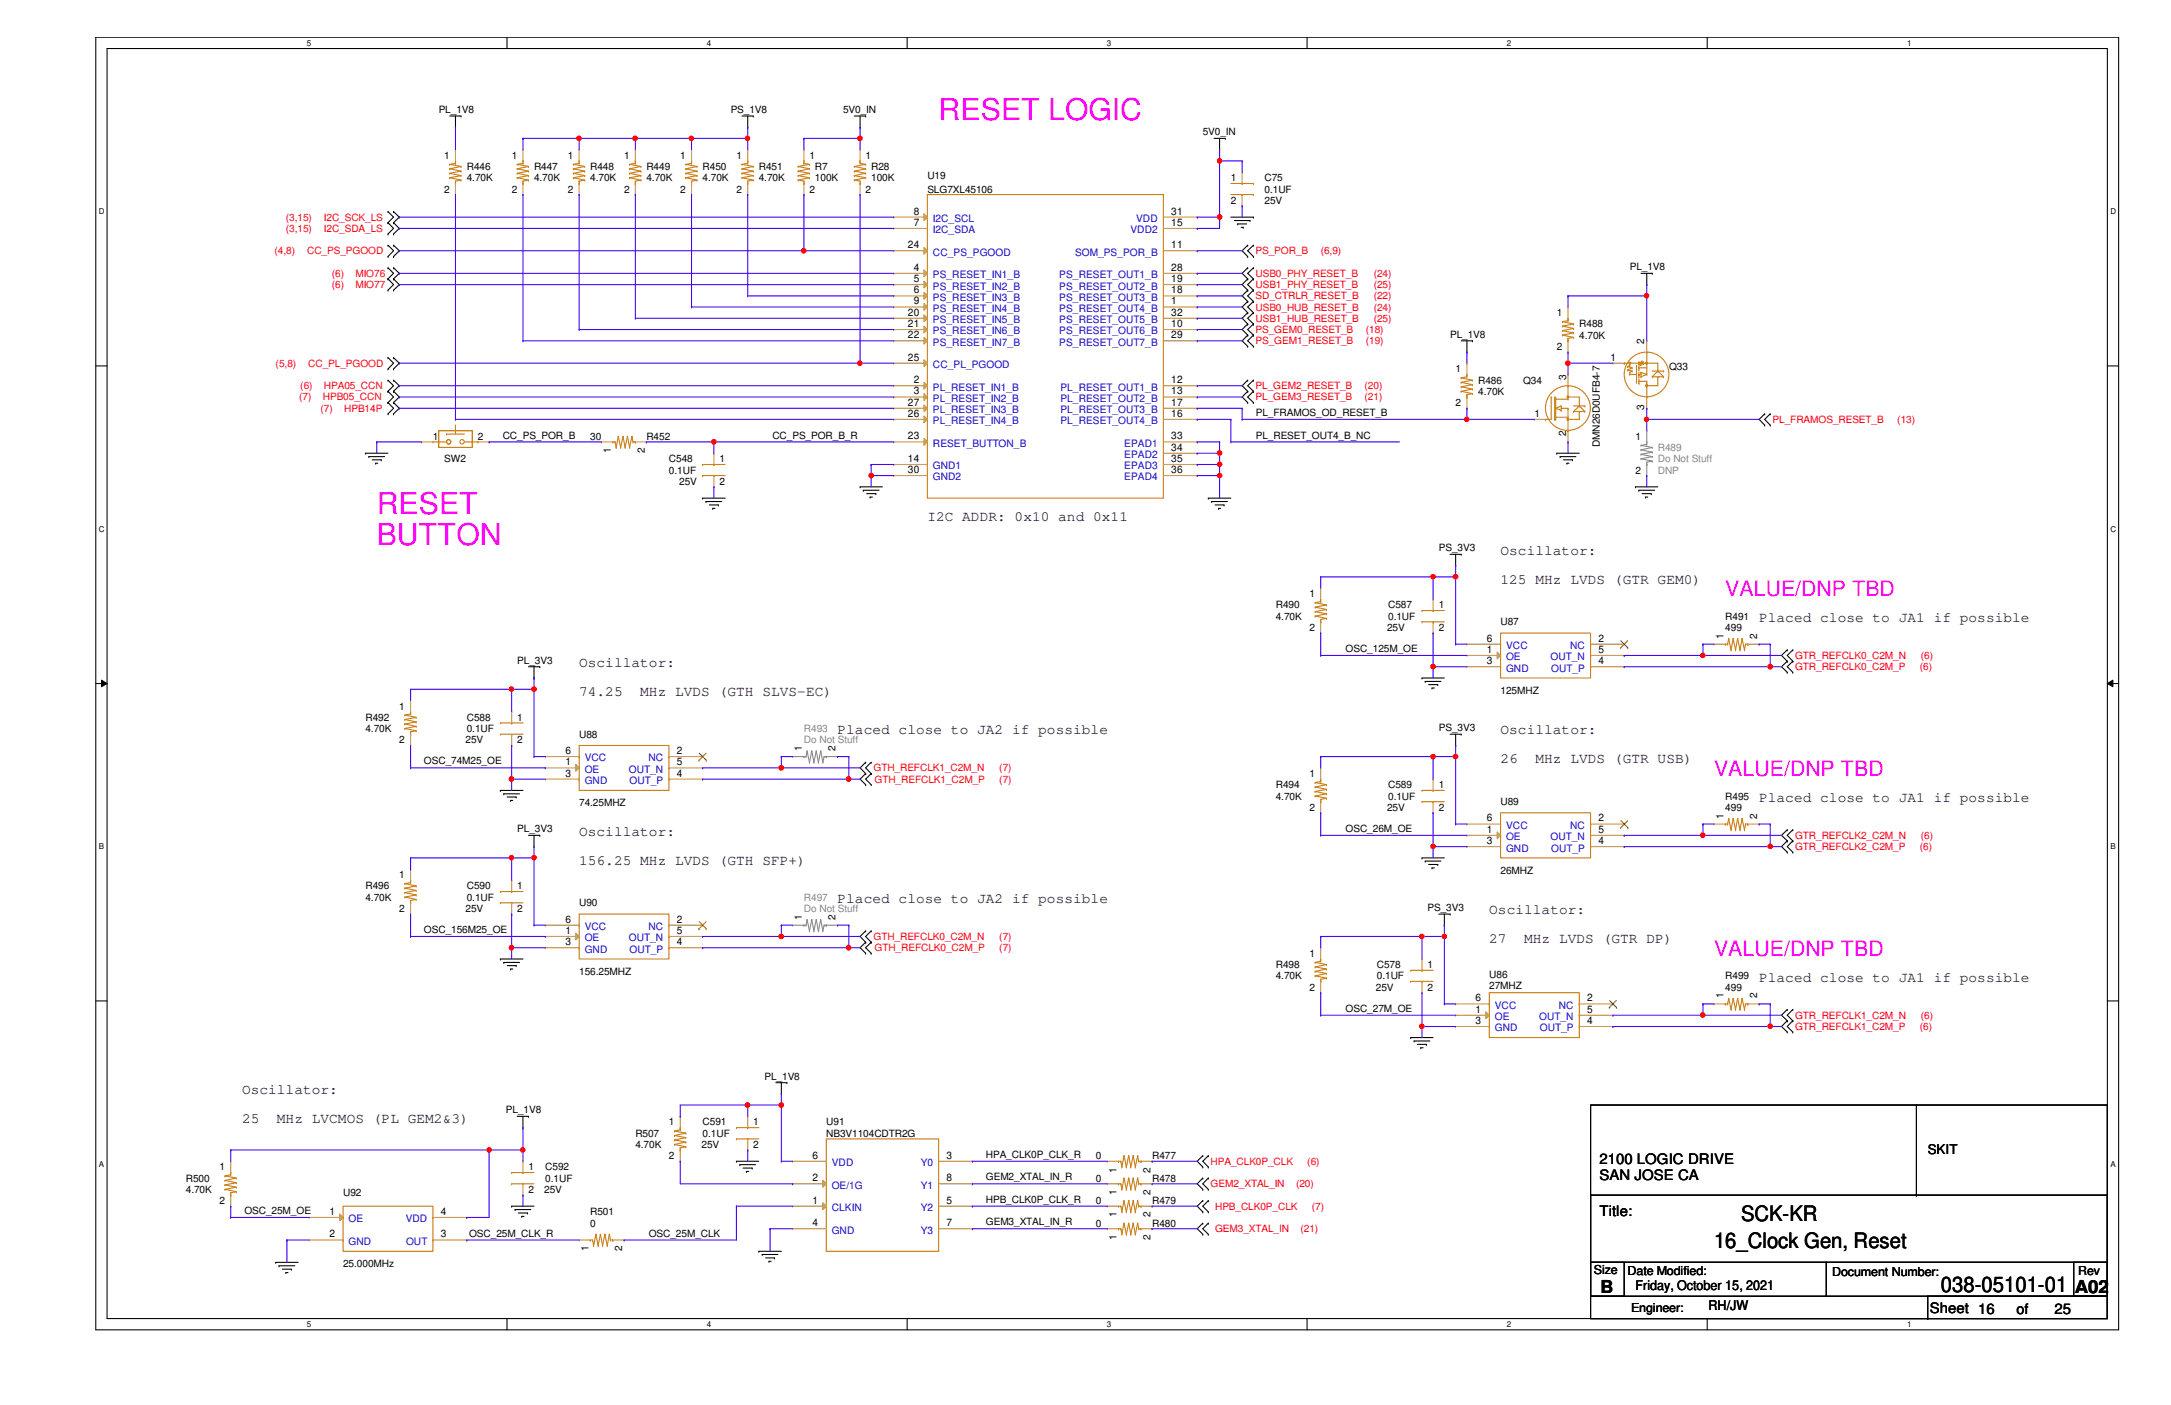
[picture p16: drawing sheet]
<svg xmlns="http://www.w3.org/2000/svg" width="432mm" height="279mm" viewBox="0 0 432 279" stroke-linecap="round" stroke-linejoin="round" font-family="sans-serif">
<defs><g id="words">
<g font-size="6" fill="#f0f">
<text x="186.7" y="24">RESET LOGIC</text>
<text x="74.9" y="102.2">RESET</text>
<text x="74.9" y="108.4">BUTTON</text>
</g>
<g font-size="4.2" fill="#f0f">
<text x="343.2" y="118.5">VALUE/DNP TBD</text>
<text x="340.9" y="154.3">VALUE/DNP TBD</text>
<text x="340.9" y="190">VALUE/DNP TBD</text>
</g>
<g font-size="4.2">
<text x="346.3" y="242.8">SCK-KR</text>
<text x="340.9" y="248.2">16_Clock Gen, Reset</text>
<text x="386" y="256.9">038-05101-01</text>
</g>
<g font-size="3.6">
<text x="318.3" y="257">B</text>
<text x="412.7" y="257">A02</text>
</g>
<g font-size="2.9" fill="#400040">
<text x="184.4" y="103.6">I2C ADDR: 0x10 and 0x11</text>
<text x="298.5" y="110.3">Oscillator:</text>
<text x="298.5" y="116">125 MHz LVDS (GTR GEM0)</text>
<text x="349.9" y="123.7">Placed close to JA1 if possible</text>
<text x="115.2" y="132.6">Oscillator:</text>
<text x="115.2" y="138.4">74.25</text>
<text x="127.3" y="138.4">MHz LVDS (GTH SLVS-EC)</text>
<text x="166.6" y="146.1">Placed close to JA2 if possible</text>
<text x="298.5" y="146.1">Oscillator:</text>
<text x="298.5" y="151.8">26</text>
<text x="305.4" y="151.8">MHz LVDS (GTR USB)</text>
<text x="349.9" y="159.5">Placed close to JA1 if possible</text>
<text x="115.2" y="166.2">Oscillator:</text>
<text x="115.2" y="171.9">156.25 MHz LVDS (GTH SFP+)</text>
<text x="166.6" y="179.6">Placed close to JA2 if possible</text>
<text x="296.2" y="181.8">Oscillator:</text>
<text x="296.2" y="187.6">27</text>
<text x="303.1" y="187.6">MHz LVDS (GTR DP)</text>
<text x="349.9" y="195.2">Placed close to JA1 if possible</text>
<text x="48.1" y="217.6">Oscillator:</text>
<text x="48.1" y="223.4">25</text>
<text x="55.1" y="223.4">MHz LVCMOS (PL GEM2&amp;3)</text>
</g>
<g font-size="2.9">
<text x="318.1" y="231.5">2100 LOGIC DRIVE</text>
<text x="318.1" y="234.7">SAN JOSE CA</text>
<text x="318.1" y="241.8">Title:</text>
<text x="383.8" y="261">Sheet 16</text>
<text x="401.1" y="261.2">of</text>
<text x="408.6" y="261.2">25</text>
</g>
<g font-size="2.7">
<text x="383.4" y="229.5">SKIT</text>
<text x="325.3" y="256.6">Friday, October 15, 2021</text>
<text x="339.8" y="260.6">RH/JW</text>
</g>
<g font-size="2.5">
<text x="317" y="253.3">Size</text>
<text x="323.7" y="253.5">Date Modified:</text>
<text x="364.4" y="253.7">Document Number:</text>
<text x="413.3" y="253.5">Rev</text>
<text x="324.4" y="260.9">Engineer:</text>
</g>
<g font-size="2">
<text x="87.2" y="22.4">PL_1V8</text>
<text x="145.3" y="22.4">PS_1V8</text>
<text x="167.7" y="22.4">5V0_IN</text>
<text x="239.2" y="26.9">5V0_IN</text>
<text x="88.3" y="31.6">1</text>
<text x="92.8" y="33.8">R446</text>
<text x="101.8" y="31.6">1</text>
<text x="106.2" y="33.8">R447</text>
<text x="112.9" y="31.6">1</text>
<text x="117.4" y="33.8">R448</text>
<text x="124.1" y="31.6">1</text>
<text x="128.6" y="33.8">R449</text>
<text x="135.3" y="31.6">1</text>
<text x="139.7" y="33.8">R450</text>
<text x="146.5" y="31.6">1</text>
<text x="150.9" y="33.8">R451</text>
<text x="161" y="31.6">1</text>
<text x="162.1" y="33.8">R7</text>
<text x="172.2" y="31.6">1</text>
<text x="173.3" y="33.8">R28</text>
<text x="184.4" y="35.6">U19</text>
<text x="88.3" y="38.3">2</text>
<text x="92.8" y="36.1">4.70K</text>
<text x="101.8" y="38.3">2</text>
<text x="106.2" y="36.1">4.70K</text>
<text x="112.9" y="38.3">2</text>
<text x="117.4" y="36.1">4.70K</text>
<text x="124.1" y="38.3">2</text>
<text x="128.6" y="36.1">4.70K</text>
<text x="135.3" y="38.3">2</text>
<text x="139.7" y="36.1">4.70K</text>
<text x="146.5" y="38.3">2</text>
<text x="150.9" y="36.1">4.70K</text>
<text x="161" y="38.3">2</text>
<text x="162.1" y="36.1">100K</text>
<text x="172.2" y="38.3">2</text>
<text x="173.3" y="36.1">100K</text>
<text x="184.4" y="38.3">SLG7XL45106</text>
<text x="244.8" y="36.1">1</text>
<text x="244.8" y="40.5">2</text>
<text x="251.5" y="36.1">C75</text>
<text x="251.5" y="38.3">0.1UF</text>
<text x="251.5" y="40.5">25V</text>
<text x="181.7" y="44.9">7</text>
<text x="181.7" y="42.7">8</text>
<text x="233" y="44.9">15</text>
<text x="233" y="42.7">31</text>
<text x="180.6" y="49.4">24</text>
<text x="181.7" y="53.8">4</text>
<text x="233" y="49.4">11</text>
<text x="233" y="53.8">28</text>
<text x="324.1" y="53.7">PL_1V8</text>
<text x="181.7" y="56.1">5</text>
<text x="181.7" y="58.3">6</text>
<text x="233" y="58.3">18</text>
<text x="233" y="56.1">19</text>
<text x="180.6" y="62.8">20</text>
<text x="180.6" y="65">21</text>
<text x="181.7" y="60.5">9</text>
<text x="233" y="60.5">1</text>
<text x="233" y="65">10</text>
<text x="233" y="62.8">32</text>
<text x="309.6" y="62.9">1</text>
<text x="314.1" y="65.1">R488</text>
<text x="180.6" y="67.3">22</text>
<text x="180.6" y="71.7">25</text>
<text x="233" y="67.3">29</text>
<text x="288.4" y="67.1">PL_1V8</text>
<text x="309.6" y="69.6">2</text>
<text x="314.1" y="67.4">4.70K</text>
<text x="320.3" y="71.7">1</text>
<text x="327" y="68.5" transform="rotate(-90 327 68.5)">2</text>
<text x="181.7" y="76.2">2</text>
<text x="233" y="76.2">12</text>
<text x="289.5" y="74">1</text>
<text x="294" y="76.3">R486</text>
<text x="302.9" y="76.3">Q34</text>
<text x="311.5" y="75.6" transform="rotate(-90 311.5 75.6)">3</text>
<text x="332" y="73.6">Q33</text>
<text x="180.6" y="82.9">26</text>
<text x="180.6" y="80.7">27</text>
<text x="181.7" y="78.4">3</text>
<text x="233" y="78.4">13</text>
<text x="233" y="82.9">16</text>
<text x="233" y="80.7">17</text>
<text x="249.8" y="82.7">PL_FRAMOS_OD_RESET_B</text>
<text x="289.5" y="80.8">2</text>
<text x="294" y="78.5">4.70K</text>
<text x="305.2" y="83">1</text>
<text x="327" y="81.6" transform="rotate(-90 327 81.6)">3</text>
<text x="86.1" y="87.5">1</text>
<text x="95" y="87.5">2</text>
<text x="100" y="87.2">CC_PS_POR_B</text>
<text x="117.4" y="87.5">30</text>
<text x="128.6" y="87.5">R452</text>
<text x="153.6" y="87.2">CC_PS_POR_B_R</text>
<text x="180.6" y="87.4">23</text>
<text x="233" y="87.4">33</text>
<text x="233" y="89.6">34</text>
<text x="249.8" y="87.2">PL_RESET_OUT4_B_NC</text>
<text x="311.5" y="86.8" transform="rotate(-90 311.5 86.8)">2</text>
<text x="318.2" y="89" transform="rotate(-90 318.2 89)">DMN26D0UFB4-7</text>
<text x="325.3" y="87.5">1</text>
<text x="88.3" y="91.9">SW2</text>
<text x="121.5" y="90.1" transform="rotate(-90 121.5 90.1)">1</text>
<text x="128.2" y="90.1" transform="rotate(-90 128.2 90.1)">2</text>
<text x="133.1" y="91.9">C548</text>
<text x="133.1" y="94.2">0.1UF</text>
<text x="143.1" y="91.9">1</text>
<text x="180.6" y="91.9">14</text>
<text x="180.6" y="94.1">30</text>
<text x="233" y="91.9">35</text>
<text x="233" y="94.1">36</text>
<text x="325.3" y="94.2">2</text>
<text x="135.1" y="96.4">25V</text>
<text x="143.1" y="96.4">2</text>
<text x="286.2" y="109.6">PS_3V3</text>
<text x="260.5" y="118.7">1</text>
<text x="253.7" y="123.2">4.70K</text>
<text x="253.7" y="121">R490</text>
<text x="260.5" y="125.5">2</text>
<text x="275.9" y="125.5">25V</text>
<text x="276.1" y="121">C587</text>
<text x="276.1" y="123.2">0.1UF</text>
<text x="286.2" y="121">1</text>
<text x="286.2" y="125.5">2</text>
<text x="298.4" y="124.3">U87</text>
<text x="343.2" y="125.5">499</text>
<text x="343.2" y="123.2">R491</text>
<text x="102.9" y="132">PL_3V3</text>
<text x="267.6" y="129.7">OSC_125M_OE</text>
<text x="295.7" y="129.8">1</text>
<text x="295.7" y="127.6">6</text>
<text x="317.9" y="127.6">2</text>
<text x="317.9" y="129.8">5</text>
<text x="342.8" y="127" transform="rotate(-90 342.8 127)">1</text>
<text x="349.5" y="127" transform="rotate(-90 349.5 127)">2</text>
<text x="295.7" y="132.1">3</text>
<text x="298.4" y="138">125MHZ</text>
<text x="317.9" y="132.1">4</text>
<text x="72.7" y="143.3">R492</text>
<text x="79.4" y="141.1">1</text>
<text x="92.8" y="143.3">C588</text>
<text x="102.9" y="143.3">1</text>
<text x="72.7" y="145.6">4.70K</text>
<text x="79.4" y="147.8">2</text>
<text x="92.6" y="147.8">25V</text>
<text x="92.8" y="145.6">0.1UF</text>
<text x="102.9" y="147.8">2</text>
<text x="112.5" y="149.9">6</text>
<text x="115.2" y="146.7">U88</text>
<text x="134.6" y="149.9">2</text>
<text x="159.5" y="149.4" transform="rotate(-90 159.5 149.4)">1</text>
<text x="166.2" y="149.4" transform="rotate(-90 166.2 149.4)">2</text>
<text x="286.2" y="145.4">PS_3V3</text>
<text x="84.3" y="152">OSC_74M25_OE</text>
<text x="112.5" y="154.4">3</text>
<text x="112.5" y="152.2">1</text>
<text x="134.6" y="152.2">5</text>
<text x="134.6" y="154.4">4</text>
<text x="260.5" y="154.5">1</text>
<text x="115.2" y="160.3">74.25MHZ</text>
<text x="253.7" y="159">4.70K</text>
<text x="253.7" y="156.8">R494</text>
<text x="260.5" y="161.2">2</text>
<text x="275.9" y="161.2">25V</text>
<text x="276.1" y="156.8">C589</text>
<text x="276.1" y="159">0.1UF</text>
<text x="286.2" y="156.8">1</text>
<text x="286.2" y="161.2">2</text>
<text x="298.4" y="160.1">U89</text>
<text x="343.2" y="161.2">499</text>
<text x="343.2" y="159">R495</text>
<text x="102.9" y="165.5">PL_3V3</text>
<text x="267.6" y="165.4">OSC_26M_OE</text>
<text x="295.7" y="167.9">3</text>
<text x="295.7" y="165.6">1</text>
<text x="295.7" y="163.4">6</text>
<text x="317.9" y="163.4">2</text>
<text x="317.9" y="165.6">5</text>
<text x="317.9" y="167.9">4</text>
<text x="342.8" y="162.8" transform="rotate(-90 342.8 162.8)">1</text>
<text x="349.5" y="162.8" transform="rotate(-90 349.5 162.8)">2</text>
<text x="298.4" y="173.7">26MHZ</text>
<text x="72.7" y="179.1">4.70K</text>
<text x="72.7" y="176.9">R496</text>
<text x="79.4" y="174.6">1</text>
<text x="92.8" y="176.9">C590</text>
<text x="92.8" y="179.1">0.1UF</text>
<text x="102.9" y="176.9">1</text>
<text x="79.4" y="181.4">2</text>
<text x="84.3" y="185.5">OSC_156M25_OE</text>
<text x="92.6" y="181.4">25V</text>
<text x="102.9" y="181.4">2</text>
<text x="112.5" y="185.7">1</text>
<text x="112.5" y="183.5">6</text>
<text x="115.2" y="180.2">U90</text>
<text x="134.6" y="183.5">2</text>
<text x="134.6" y="185.7">5</text>
<text x="159.5" y="182.9" transform="rotate(-90 159.5 182.9)">1</text>
<text x="166.2" y="182.9" transform="rotate(-90 166.2 182.9)">2</text>
<text x="283.9" y="181.1">PS_3V3</text>
<text x="112.5" y="188">3</text>
<text x="134.6" y="188">4</text>
<text x="260.5" y="190.3">1</text>
<text x="115.2" y="193.8">156.25MHZ</text>
<text x="253.7" y="194.8">4.70K</text>
<text x="253.7" y="192.5">R498</text>
<text x="260.5" y="197">2</text>
<text x="273.6" y="197">25V</text>
<text x="273.9" y="192.5">C578</text>
<text x="273.9" y="194.8">0.1UF</text>
<text x="283.9" y="192.5">1</text>
<text x="283.9" y="197">2</text>
<text x="296.2" y="194.5">U86</text>
<text x="296.2" y="196.8">27MHZ</text>
<text x="343.2" y="197">499</text>
<text x="343.2" y="194.8">R499</text>
<text x="267.6" y="201.2">OSC_27M_OE</text>
<text x="293.5" y="203.6">3</text>
<text x="293.5" y="201.4">1</text>
<text x="293.5" y="199.1">6</text>
<text x="315.7" y="199.1">2</text>
<text x="315.7" y="201.4">5</text>
<text x="315.7" y="203.6">4</text>
<text x="342.8" y="198.5" transform="rotate(-90 342.8 198.5)">1</text>
<text x="349.5" y="198.5" transform="rotate(-90 349.5 198.5)">2</text>
<text x="152.1" y="214.7">PL_1V8</text>
<text x="100.6" y="221.4">PL_1V8</text>
<text x="126.4" y="226.1">R507</text>
<text x="133.1" y="223.8">1</text>
<text x="139.7" y="223.8">C591</text>
<text x="139.7" y="226.1">0.1UF</text>
<text x="149.8" y="223.8">1</text>
<text x="164.3" y="223.8">U91</text>
<text x="164.3" y="226.1">NB3V1104CDTR2G</text>
<text x="43.6" y="232.7">1</text>
<text x="105.1" y="232.7">1</text>
<text x="108.5" y="232.7">C592</text>
<text x="126.4" y="228.3">4.70K</text>
<text x="133.1" y="230.5">2</text>
<text x="139.5" y="228.3">25V</text>
<text x="149.8" y="228.3">2</text>
<text x="161.6" y="230.4">6</text>
<text x="188.3" y="230.4">3</text>
<text x="196.1" y="230.3">HPA_CLK0P_CLK_R</text>
<text x="218" y="230.5">0</text>
<text x="222.1" y="233.2" transform="rotate(-90 222.1 233.2)">1</text>
<text x="228.8" y="233.2" transform="rotate(-90 228.8 233.2)">2</text>
<text x="229.2" y="230.5">R477</text>
<text x="37" y="237.2">4.70K</text>
<text x="37" y="235">R500</text>
<text x="43.6" y="239.5">2</text>
<text x="68.2" y="237.9">U92</text>
<text x="105.1" y="237.2">2</text>
<text x="108.2" y="237.2">25V</text>
<text x="108.5" y="235">0.1UF</text>
<text x="161.6" y="239.4">1</text>
<text x="161.6" y="234.9">2</text>
<text x="188.3" y="239.4">5</text>
<text x="188.3" y="234.9">8</text>
<text x="196.1" y="239.2">HPB_CLK0P_CLK_R</text>
<text x="196.1" y="234.7">GEM2_XTAL_IN_R</text>
<text x="218" y="239.5">0</text>
<text x="218" y="235">0</text>
<text x="222.1" y="237.7" transform="rotate(-90 222.1 237.7)">1</text>
<text x="228.8" y="237.7" transform="rotate(-90 228.8 237.7)">2</text>
<text x="229.2" y="239.5">R479</text>
<text x="229.2" y="235">R478</text>
<text x="48.6" y="241.4">OSC_25M_OE</text>
<text x="65.5" y="241.6">1</text>
<text x="87.7" y="241.6">4</text>
<text x="93.3" y="245.9">OSC_25M_CLK_R</text>
<text x="117.4" y="243.9">0</text>
<text x="117.4" y="241.7">R501</text>
<text x="129" y="245.9">OSC_25M_CLK</text>
<text x="161.6" y="243.8">4</text>
<text x="188.3" y="243.8">7</text>
<text x="196.1" y="243.7">GEM3_XTAL_IN_R</text>
<text x="218" y="243.9">0</text>
<text x="222.1" y="242.1" transform="rotate(-90 222.1 242.1)">1</text>
<text x="228.8" y="242.1" transform="rotate(-90 228.8 242.1)">2</text>
<text x="229.2" y="243.9">R480</text>
<text x="65.5" y="246.1">2</text>
<text x="68.2" y="252">25.000MHz</text>
<text x="87.7" y="246.1">3</text>
<text x="117.1" y="248.8" transform="rotate(-90 117.1 248.8)">1</text>
<text x="123.7" y="248.8" transform="rotate(-90 123.7 248.8)">2</text>
<text x="222.1" y="246.6" transform="rotate(-90 222.1 246.6)">1</text>
<text x="228.8" y="246.6" transform="rotate(-90 228.8 246.6)">2</text>
</g>
<g font-size="2" fill="#f00">
<text x="56.9" y="43.9">(3,15)</text>
<text x="56.9" y="46.1">(3,15)</text>
<text x="64.4" y="43.9">I2C_SCK_LS</text>
<text x="64.4" y="46.1">I2C_SDA_LS</text>
<text x="54.6" y="50.6">(4,8)</text>
<text x="61.1" y="50.6">CC_PS_PGOOD</text>
<text x="249.7" y="50.6">PS_POR_B</text>
<text x="262.7" y="50.6">(6,9)</text>
<text x="66" y="55.1">(6)</text>
<text x="66" y="57.3">(6)</text>
<text x="70.7" y="55.1">MIO76</text>
<text x="70.7" y="57.3">MIO77</text>
<text x="249.7" y="55.1">USB0_PHY_RESET_B</text>
<text x="249.7" y="57.3">USB1_PHY_RESET_B</text>
<text x="249.7" y="59.5">SD_CTRLR_RESET_B</text>
<text x="273.2" y="59.5">(22)</text>
<text x="273.2" y="55.1">(24)</text>
<text x="273.2" y="57.3">(25)</text>
<text x="249.7" y="61.8">USB0_HUB_RESET_B</text>
<text x="249.7" y="64">USB1_HUB_RESET_B</text>
<text x="273.2" y="61.8">(24)</text>
<text x="273.2" y="64">(25)</text>
<text x="249.7" y="68.5">PS_GEM1_RESET_B</text>
<text x="249.7" y="66.3">PS_GEM0_RESET_B</text>
<text x="271.7" y="68.5">(19)</text>
<text x="271.7" y="66.3">(18)</text>
<text x="54.8" y="72.9">(5,8)</text>
<text x="59.7" y="77.4">(6)</text>
<text x="61.3" y="72.9">CC_PL_PGOOD</text>
<text x="64.4" y="77.4">HPA05_CCN</text>
<text x="249.7" y="77.4">PL_GEM2_RESET_B</text>
<text x="271.4" y="77.4">(20)</text>
<text x="59.5" y="79.6">(7)</text>
<text x="63.8" y="81.9">(7)</text>
<text x="64.2" y="79.6">HPB05_CCN</text>
<text x="68.5" y="81.9">HPB14P</text>
<text x="249.7" y="79.6">PL_GEM3_RESET_B</text>
<text x="271.4" y="79.6">(21)</text>
<text x="352.6" y="84.1">PL_FRAMOS_RESET_B</text>
<text x="377.4" y="84.1">(13)</text>
<text x="357" y="131.1">GTR_REFCLK0_C2M_N</text>
<text x="382.1" y="131.1">(6)</text>
<text x="357" y="133.3">GTR_REFCLK0_C2M_P</text>
<text x="381.8" y="133.3">(6)</text>
<text x="173.7" y="153.4">GTH_REFCLK1_C2M_N</text>
<text x="173.9" y="155.7">GTH_REFCLK1_C2M_P</text>
<text x="198.8" y="155.7">(7)</text>
<text x="198.8" y="153.4">(7)</text>
<text x="357" y="166.8">GTR_REFCLK2_C2M_N</text>
<text x="382.1" y="166.8">(6)</text>
<text x="357" y="169">GTR_REFCLK2_C2M_P</text>
<text x="381.8" y="169">(6)</text>
<text x="173.7" y="186.9">GTH_REFCLK0_C2M_N</text>
<text x="173.9" y="189.2">GTH_REFCLK0_C2M_P</text>
<text x="198.8" y="189.2">(7)</text>
<text x="198.8" y="186.9">(7)</text>
<text x="357" y="202.6">GTR_REFCLK1_C2M_N</text>
<text x="382.1" y="202.6">(6)</text>
<text x="357" y="204.8">GTR_REFCLK1_C2M_P</text>
<text x="381.8" y="204.8">(6)</text>
<text x="240.8" y="231.6">HPA_CLK0P_CLK</text>
<text x="260" y="231.6">(6)</text>
<text x="240.8" y="236.1">GEM2_XTAL_IN</text>
<text x="257.8" y="236.1">(20)</text>
<text x="241.7" y="240.6">HPB_CLK0P_CLK</text>
<text x="241.7" y="245.1">GEM3_XTAL_IN</text>
<text x="258.7" y="245.1">(21)</text>
<text x="260.9" y="240.6">(7)</text>
</g>
<g font-size="2" fill="#00c">
<text x="185.5" y="46.4">I2C_SDA</text>
<text x="185.5" y="44.2">I2C_SCL</text>
<text x="224.8" y="46.4">VDD2</text>
<text x="226" y="44.2">VDD</text>
<text x="185.5" y="50.8">CC_PS_PGOOD</text>
<text x="213.8" y="50.8">SOM_PS_POR_B</text>
<text x="185.5" y="55.3">PS_RESET_IN1_B</text>
<text x="185.5" y="57.6">PS_RESET_IN2_B</text>
<text x="185.5" y="59.8">PS_RESET_IN3_B</text>
<text x="210.7" y="59.8">PS_RESET_OUT3_B</text>
<text x="210.7" y="57.6">PS_RESET_OUT2_B</text>
<text x="210.7" y="55.3">PS_RESET_OUT1_B</text>
<text x="185.5" y="62">PS_RESET_IN4_B</text>
<text x="185.5" y="64.3">PS_RESET_IN5_B</text>
<text x="210.7" y="62">PS_RESET_OUT4_B</text>
<text x="210.7" y="64.3">PS_RESET_OUT5_B</text>
<text x="185.5" y="66.5">PS_RESET_IN6_B</text>
<text x="185.5" y="68.7">PS_RESET_IN7_B</text>
<text x="210.7" y="66.5">PS_RESET_OUT6_B</text>
<text x="210.7" y="68.7">PS_RESET_OUT7_B</text>
<text x="185.5" y="77.7">PL_RESET_IN1_B</text>
<text x="185.5" y="73.2">CC_PL_PGOOD</text>
<text x="210.9" y="77.7">PL_RESET_OUT1_B</text>
<text x="185.5" y="79.9">PL_RESET_IN2_B</text>
<text x="185.5" y="82.2">PL_RESET_IN3_B</text>
<text x="210.9" y="79.9">PL_RESET_OUT2_B</text>
<text x="210.9" y="82.2">PL_RESET_OUT3_B</text>
<text x="185.5" y="88.9">RESET_BUTTON_B</text>
<text x="185.5" y="84.4">PL_RESET_IN4_B</text>
<text x="210.9" y="84.4">PL_RESET_OUT4_B</text>
<text x="223.6" y="88.9">EPAD1</text>
<text x="185.5" y="93.3">GND1</text>
<text x="185.5" y="95.5">GND2</text>
<text x="223.6" y="91.1">EPAD2</text>
<text x="223.6" y="93.3">EPAD3</text>
<text x="223.6" y="95.5">EPAD4</text>
<text x="299.6" y="131.3">OE</text>
<text x="299.6" y="129.1">VCC</text>
<text x="308.4" y="131.3">OUT_N</text>
<text x="312.3" y="129.1">NC</text>
<text x="299.6" y="133.6">GND</text>
<text x="308.5" y="133.6">OUT_P</text>
<text x="116.3" y="155.9">GND</text>
<text x="116.3" y="153.7">OE</text>
<text x="116.3" y="151.4">VCC</text>
<text x="125.1" y="153.7">OUT_N</text>
<text x="125.2" y="155.9">OUT_P</text>
<text x="129" y="151.4">NC</text>
<text x="299.6" y="167.1">OE</text>
<text x="299.6" y="164.8">VCC</text>
<text x="308.4" y="167.1">OUT_N</text>
<text x="312.3" y="164.8">NC</text>
<text x="299.6" y="169.3">GND</text>
<text x="308.5" y="169.3">OUT_P</text>
<text x="116.3" y="185">VCC</text>
<text x="129" y="185">NC</text>
<text x="116.3" y="189.4">GND</text>
<text x="116.3" y="187.2">OE</text>
<text x="125.1" y="187.2">OUT_N</text>
<text x="125.2" y="189.4">OUT_P</text>
<text x="297.3" y="202.9">OE</text>
<text x="297.3" y="200.6">VCC</text>
<text x="306.2" y="202.9">OUT_N</text>
<text x="310" y="200.6">NC</text>
<text x="297.3" y="205.1">GND</text>
<text x="306.3" y="205.1">OUT_P</text>
<text x="165.4" y="231.9">VDD</text>
<text x="183.2" y="231.9">Y0</text>
<text x="165.4" y="236.4">OE/1G</text>
<text x="183.2" y="236.4">Y1</text>
<text x="69.3" y="243.1">OE</text>
<text x="80.7" y="243.1">VDD</text>
<text x="165.4" y="240.8">CLKIN</text>
<text x="165.4" y="245.3">GND</text>
<text x="183.2" y="240.8">Y2</text>
<text x="183.2" y="245.3">Y3</text>
<text x="69.3" y="247.6">GND</text>
<text x="80.8" y="247.6">OUT</text>
</g>
<g font-size="2" fill="#878787">
<text x="329.7" y="89.7">R489</text>
<text x="329.7" y="91.9">Do Not Stuff</text>
<text x="329.7" y="94.2">DNP</text>
<text x="159.9" y="147.8">Do Not Stuff</text>
<text x="159.9" y="145.6">R493</text>
<text x="159.9" y="179.1">R497</text>
<text x="159.9" y="181.4">Do Not Stuff</text>
</g>
<g font-size="1.6">
<text x="61" y="9.1">5</text>
<text x="140.6" y="9.1">4</text>
<text x="220.2" y="9.1">3</text>
<text x="299.7" y="9.1">2</text>
<text x="379.3" y="9.1">1</text>
<text x="19.6" y="42.6">D</text>
<text x="419.7" y="42.6">D</text>
<text x="19.6" y="105.7">C</text>
<text x="419.7" y="105.7">C</text>
<text x="19.6" y="168.9">B</text>
<text x="419.7" y="168.9">B</text>
<text x="19.6" y="232">A</text>
<text x="419.7" y="232">A</text>
<text x="61" y="263.9">5</text>
<text x="140.6" y="263.9">4</text>
<text x="220.2" y="263.9">3</text>
<text x="299.7" y="263.9">2</text>
<text x="379.3" y="263.9">1</text>
</g>
</g></defs>
<path d="M19.1 7.4h402.3v257.1h-402.3zM21.3 9.7h397.8v252.5h-397.8z" fill="none" stroke="#000" stroke-width=".21"/>
<g fill="#fff">
<path d="M61 7.7h.9v1.7h-.9z"/>
<path d="M61 262.5h.9v1.7h-.9z"/>
</g>
<path d="M100.8 7.4v2.3M100.8 262.2v2.3" fill="none" stroke="#000" stroke-width=".21"/>
<g fill="#fff">
<path d="M140.6 7.7h.9v1.7h-.9z"/>
<path d="M140.6 262.5h.9v1.7h-.9z"/>
</g>
<path d="M180.4 7.4v2.3M180.4 262.2v2.3" fill="none" stroke="#000" stroke-width=".21"/>
<g fill="#fff">
<path d="M220.2 7.7h.9v1.7h-.9z"/>
<path d="M220.2 262.5h.9v1.7h-.9z"/>
</g>
<path d="M260 7.4v2.3M260 262.2v2.3" fill="none" stroke="#000" stroke-width=".21"/>
<g fill="#fff">
<path d="M299.7 7.7h.9v1.7h-.9z"/>
<path d="M299.7 262.5h.9v1.7h-.9z"/>
</g>
<path d="M339.6 7.4v2.3M339.6 262.2v2.3" fill="none" stroke="#000" stroke-width=".21"/>
<g fill="#fff">
<path d="M379.3 7.7h.9v1.7h-.9z"/>
<path d="M379.3 262.5h.9v1.7h-.9z"/>
<path d="M19.6 41.2h1.2v1.8h-1.2z"/>
<path d="M419.7 41.2h1.2v1.8h-1.2z"/>
<path d="M19.6 104.3h1.2v1.8h-1.2z"/>
<path d="M419.7 104.3h1.2v1.8h-1.2z"/>
</g>
<path d="M19.1 72.8h2.2M419.1 72.8h2.3" fill="none" stroke="#000" stroke-width=".21"/>
<g fill="#fff">
<path d="M19.6 167.5h1.1v1.7h-1.1z"/>
<path d="M419.7 167.5h1.1v1.7h-1.1z"/>
</g>
<path d="M19.1 135.9h2.2M419.1 135.9h2.3" fill="none" stroke="#000" stroke-width=".21"/>
<path d="M20.2 135.3l1.1 .6-1.1 .7zM419.1 135.9l1.1-.6v1.3z" fill="#000"/>
<path d="M20.2 135.3l1.1 .6-1.1 .7zM419.1 135.9l1.1-.6v1.3z" fill="none" stroke="#000" stroke-width=".2"/>
<g fill="#fff">
<path d="M19.6 230.6h1.1v1.8h-1.1z"/>
<path d="M419.7 230.6h1.1v1.8h-1.1z"/>
</g>
<g fill="none" stroke="#000" stroke-width=".21">
<path d="M89.5 23.1h2.2M90.6 25.3h.1M90.6 23.1v2.2M91.7 23.1h.1M147.6 23.1h2.2M148.7 25.3h.1M148.7 23.1v2.2M149.8 23.1h.1M169.9 23.1h2.3M171.1 25.3h.1M171.1 23.1v2.2M172.2 23.1h.1"/>
<path d="M241.5 27.5h2.2M242.6 29.8h.1M242.6 27.5v2.3M243.7 27.5h.1M77.2 51h.1M77.2 48.8h.1M77.2 55.5h.1M77.2 53.3h.1M77.2 57.7h.1M77.2 44.3h.1M77.2 42.1h.1M77.2 46.5h.1"/>
<path d="M77.2 48.8l1.1 1.1-1.1 1.1M77.2 53.3l1.1 1.1-1.1 1.1M77.2 55.5l1.1 1.1-1.1 1.1M77.2 42.1l1.1 1.1-1.1 1.1M77.2 44.3l1.1 1.1-1.1 1.1M78.3 48.8h.1M78.3 51h.1M78.3 53.3h.1M78.3 55.5h.1M78.3 57.7h.1M78.3 42.1h.1M78.3 44.3h.1"/>
<path d="M78.3 46.5h.1M78.3 48.8l1.1 1.1-1.1 1.1M78.3 53.3l1.1 1.1-1.1 1.1M78.3 55.5l1.1 1.1-1.1 1.1M78.3 42.1l1.1 1.1-1.1 1.1M78.3 44.3l1.1 1.1-1.1 1.1M244.8 43.2h4.5M245.5 43.9h3.1M246.2 44.5h.1M246.2 44.5h1.7M246.8 45.2h.5M247.3 45.2h.1"/>
<path d="M248.2 48.8h.1M248.2 51h.1M248.2 59.9h.1M248.2 53.3h.1M248.2 55.5h.1M248.2 57.7h.1M248.2 48.8l-1.1 1.1 1.1 1.1M248.2 59.9l-1.1 1.1 1.1 1.2M248.2 53.3l-1.1 1.1 1.1 1.1M248.2 55.5l-1.1 1.1 1.1 1.1M248.2 57.7l-1.1 1.1 1.1 1.1M248.6 43.9h.1"/>
<path d="M249.3 43.2h.1M249.3 51h.1M249.3 48.8h.1M249.3 59.9h.1M249.3 55.5h.1M249.3 53.3h.1M249.3 57.7h.1M249.3 48.8l-1.1 1.1 1.1 1.1M249.3 59.9l-1.1 1.1 1.1 1.2M249.3 53.3l-1.1 1.1 1.1 1.1M249.3 55.5l-1.1 1.1 1.1 1.1M249.3 57.7l-1.1 1.1 1.1 1.1"/>
<path d="M326.4 54.4h2.2M327.5 56.6h.1M327.5 54.4v2.2M328.6 54.4h.1M77.2 73.4h.1M77.2 71.1h.1M77.2 77.8h.1M77.2 75.6h.1M77.2 71.1l1.1 1.1-1.1 1.2M77.2 75.6l1.1 1.1-1.1 1.1M77.2 77.8l1.1 1.2-1.1 1.1M78.3 71.1h.1"/>
<path d="M78.3 73.4h.1M78.3 75.6h.1M78.3 77.8h.1M78.3 71.1l1.1 1.1-1.1 1.2M78.3 75.6l1.1 1.1-1.1 1.1M78.3 77.8l1.1 1.2-1.1 1.1M248.2 62.2h.1M248.2 64.4h.1M248.2 66.6h.1M248.2 68.9h.1M248.2 77.8h.1M248.2 75.6h.1"/>
<path d="M248.2 62.2l-1.1 1.1 1.1 1.1M248.2 66.6l-1.1 1.2 1.1 1.1M248.2 64.4l-1.1 1.1 1.1 1.1M248.2 77.8l-1.1 1.2 1.1 1.1M248.2 75.6l-1.1 1.1 1.1 1.1M249.3 62.2h.1M249.3 64.4h.1M249.3 68.9h.1M249.3 66.6h.1M249.3 77.8h.1M249.3 75.6h.1M249.3 62.2l-1.1 1.1 1.1 1.1"/>
<path d="M249.3 66.6l-1.1 1.2 1.1 1.1M249.3 64.4l-1.1 1.1 1.1 1.1M249.3 77.8l-1.1 1.2 1.1 1.1M249.3 75.6l-1.1 1.1 1.1 1.1M290.6 67.8h2.3M291.8 70h.1M291.8 67.8v2.2M292.9 67.8h.1M72.7 90.1h.1M72.7 90.1h4.5M73.4 90.8h.1M73.4 90.8h3.1"/>
<path d="M74 91.4h1.8M74.7 92.1h.1M74.7 92.1h.4M75.8 91.4h.1M77.2 80.1h.1M77.2 82.3h.1M77.2 80.1l1.1 1.1-1.1 1.1M78.3 80.1h.1M78.3 82.3h.1M78.3 80.1l1.1 1.1-1.1 1.1M139.7 99.1h.1M139.7 99.1h4.5"/>
<path d="M140.4 99.7h.1M140.4 99.7h3.2M171.1 96.8h.1M171.1 96.8h4.4M171.7 97.5h.1M171.7 97.5h3.1M172.4 98.2h1.8M173.1 98.8h.1M173.1 98.8h.4M174.2 98.2h.1M240.3 99.1h.1M240.3 99.1h4.5"/>
<path d="M241 99.7h.1M241 99.7h3.1M248.2 80.1h.1M249.3 80.1h.1M309.6 90.1h.1M309.6 90.1h4.5M310.3 90.8h.1M310.3 90.8h3.1M311 91.4h1.8M311.7 92.1h.1M311.7 92.1h.4M312.8 91.4h.1"/>
<path d="M325.3 96.8h.1M325.3 96.8h4.4M326 97.5h.1M326 97.5h3.1M326.6 98.2h1.8M327.3 98.8h.1M327.3 98.8h.4M328.4 98.2h.1M351 82.3h.1M351 84.5h.1M351 82.3l-1.1 1.1 1.1 1.1M352.1 84.5h.1"/>
<path d="M352.1 82.3h.1M352.1 82.3l-1.1 1.1 1.1 1.1M141.1 100.4h1.8M141.8 101.1h.1M141.8 101.1h.4M142.9 100.4h.1M241.7 100.4h1.8M242.4 101.1h.1M242.4 101.1h.4M243.5 100.4h.1M288.4 110.2h2.2M289.5 112.5h.1"/>
<path d="M289.5 110.2v2.3M290.6 110.2h.1M105.1 132.6h2.3M106.2 134.8h.1M106.2 132.6v2.2M107.4 132.6h.1M282.8 134.8h.1M282.8 134.8h4.5M283.5 135.5h.1M283.5 135.5h3.1M284.1 136.1h1.9M284.8 136.8h.1"/>
<path d="M284.8 136.8h.5M286 136.1h.1M355.5 131.5h.1M355.5 133.7h.1M355.5 129.2h.1M355.5 131.5l-1.2 1.1 1.2 1.1M355.5 129.2l-1.2 1.1 1.2 1.2M356.6 133.7h.1M356.6 131.5h.1M356.6 129.2h.1M356.6 131.5l-1.1 1.1 1.1 1.1M356.6 129.2l-1.1 1.1 1.1 1.2"/>
<path d="M99.5 157.2h.1M99.5 157.2h4.5M100.2 157.9h.1M100.2 157.9h3.1M100.9 158.5h1.8M101.6 159.2h.1M101.6 159.2h.4M102.7 158.5h.1M172.2 153.8h.1M172.2 156h.1M172.2 151.6h.1M172.2 153.8l-1.1 1.1 1.1 1.1"/>
<path d="M172.2 151.6l-1.1 1.1 1.1 1.1M173.3 156h.1M173.3 153.8h.1M173.3 151.6h.1M173.3 153.8l-1.1 1.1 1.1 1.1M173.3 151.6l-1.1 1.1 1.1 1.1M288.4 146h2.2M289.5 148.3h.1M289.5 146v2.3M290.6 146h.1M105.1 166.1h2.3M106.2 168.4h.1"/>
<path d="M106.2 166.1v2.3M107.4 166.1h.1M282.8 170.6h.1M282.8 170.6h4.5M283.5 171.2h.1M283.5 171.2h3.1M284.1 171.9h1.9M284.8 172.6h.1M284.8 172.6h.5M286 171.9h.1M355.5 167.2h.1M355.5 169.5h.1"/>
<path d="M355.5 165h.1M355.5 167.2l-1.2 1.2 1.2 1.1M355.5 165l-1.2 1.1 1.2 1.1M356.6 169.5h.1M356.6 167.2h.1M356.6 165h.1M356.6 167.2l-1.1 1.2 1.1 1.1M356.6 165l-1.1 1.1 1.1 1.1M19.1 199.1h2.2M99.5 190.7h.1M99.5 190.7h4.5M100.2 191.4h.1"/>
<path d="M100.2 191.4h3.1M100.9 192h1.8M101.6 192.7h.1M101.6 192.7h.4M102.7 192h.1M172.2 187.4h.1M172.2 189.6h.1M172.2 185.1h.1M172.2 187.4l-1.1 1.1 1.1 1.1M172.2 185.1l-1.1 1.1 1.1 1.2M173.3 189.6h.1M173.3 187.4h.1"/>
<path d="M173.3 185.1h.1M173.3 187.4l-1.1 1.1 1.1 1.1M173.3 185.1l-1.1 1.1 1.1 1.2M286.2 181.8h2.2M287.3 184h.1M287.3 181.8v2.2M288.4 181.8h.1M419.1 199.1h2.3M154.3 215.3h2.2M155.4 217.5h.1M155.4 215.3v2.2M156.5 215.3h.1"/>
<path d="M280.6 206.3h.1M280.6 206.3h4.4M281.3 207h.1M281.3 207h3.1M281.9 207.7h1.8M282.6 208.4h.1M282.6 208.4h.4M283.7 207.7h.1M316.4 219.8h102.7v42.4h-102.7zM355.5 203h.1M355.5 205.2h.1M355.5 200.7h.1"/>
<path d="M355.5 203l-1.2 1.1 1.2 1.1M355.5 200.7l-1.2 1.2 1.2 1.1M356.6 205.2h.1M356.6 203h.1M356.6 200.7h.1M356.6 203l-1.1 1.1 1.1 1.1M356.6 200.7l-1.1 1.2 1.1 1.1M381.2 219.8v17.9M101.8 239.9h.1M101.8 239.9h4.4M102.9 222h2.2M104 224.2h.1"/>
<path d="M104 222v2.2M105.1 222h.1M146.5 230.9h.1M146.5 230.9h4.4M147.2 231.6h.1M147.2 231.6h3.1M147.8 232.3h1.8M148.5 233h.1M148.5 233h.4M149.6 232.3h.1M239.2 229.8h.1M239.2 232.1h.1"/>
<path d="M239.2 238.8h.1M239.2 234.3h.1M239.2 236.5h.1M239.2 229.8l-1.1 1.1 1.1 1.2M239.2 238.8l-1.1 1.1 1.1 1.1M239.2 234.3l-1.1 1.1 1.1 1.1M240.3 232.1h.1M240.3 229.8h.1M240.3 238.8h.1M240.3 236.5h.1M240.3 234.3h.1M240.3 229.8l-1.1 1.1 1.1 1.2"/>
<path d="M240.3 238.8l-1.1 1.1 1.1 1.1M240.3 234.3l-1.1 1.1 1.1 1.1M316.4 237.7h102.7v13.3h-102.7zM381.2 237.7h.1M54.8 251h.1M54.8 251h4.5M55.5 251.7h.1M55.5 251.7h3.1M56.2 252.4h1.8M56.9 253.1h.1M56.9 253.1h.4M58 252.4h.1"/>
<path d="M102.4 240.5h.1M102.4 240.5h3.2M103.1 241.2h1.8M103.8 241.9h.1M103.8 241.9h.4M104.9 241.2h.1M150.9 248.8h.1M150.9 248.8h4.5M151.6 249.5h.1M151.6 249.5h3.1M152.3 250.1h1.8M153 250.8h.1"/>
<path d="M153 250.8h.4M154.1 250.1h.1M239.2 241h.1M239.2 243.2h.1M239.2 245.4h.1M239.2 243.2l-1.1 1.1 1.1 1.1M240.3 241h.1M240.3 245.4h.1M240.3 243.2h.1M240.3 243.2l-1.1 1.1 1.1 1.1M316.4 251h46.9v6.8h-46.9zM316.4 251h6.6v6.8h-6.6z"/>
<path d="M363.3 251h55.8v6.8h-55.8zM383.4 257.8h35.7v4.4h-35.7zM412.5 251h6.6v6.8h-6.6zM316.4 262.2h67M383.4 262.2h.1"/>
</g>
<g fill="none" stroke="#cc8006" stroke-width=".21">
<path d="M125.2 35.3h.1M125.2 34.5h.1M125.2 33.6h.1M125.2 32.7h.1M125.2 32.7l2.3 .4M125.2 35.3l2.3 .5M125.2 34.5l2.3 .4M125.2 33.6l2.3 .4M126.4 32h.1M126.4 36.5h.1M126.4 36h.1M126.4 32.5h.1"/>
<path d="M126.4 32v.5M126.4 36v.5M126.4 32.5l-1.2 .2M127.5 33.1h.1M127.5 35.8h.1M127.5 34.9h.1M127.5 34h.1M127.5 35.8l-1.1 .2M127.5 34.9l-2.3 .4M127.5 34l-2.3 .5M127.5 33.1l-2.3 .5M86.1 87.9h.1"/>
<path d="M86.1 87.9h2.7M87.2 85.6h6.7v3.4h-6.7zM87.2 87.9h.1M88.8 86.3h.1M88.8 86.3h3.6M90.6 84.5h.1M90.6 84.5v1.8M92.4 87.9h2.6M93.9 87.9h.1M95 87.9h.1M298.5 125.9h17.9v8.9h-17.9zM298.5 128.1h.1"/>
<path d="M298.5 132.6h.1M298.5 130.3h.1M316.4 132.6h.1M316.4 130.3h.1M316.4 128.1h.1M280.6 195.2h.1M280.6 193h.1M280.6 195.2h4.4M280.6 193h4.4M282.8 195.2h.1M282.8 193h.1"/>
<circle cx="89.2" cy="87.9" r=".44"/>
<circle cx="91.9" cy="87.9" r=".44"/>
</g>
<g fill="none" stroke="#a84" stroke-width=".21">
<path d="M126.4 29.8h.1M126.4 38.7h.1M126.4 29.8v2.2M126.4 36.5v2.2M83.9 87.9h.1M83.9 87.9h2.2M95 87.9h2.3M97.3 87.9h.1M291.8 132.6h.1M291.8 132.6h6.7M316.4 128.1h6.6M323 128.1h.1"/>
<path d="M282.8 190.7h.1M282.8 197.4h.1M282.8 190.7v2.3M282.8 195.2v2.2"/>
</g>
<path d="M322.3 128.8h.1M322.4 127.4l1.4 1.4M323.7 127.4l-1.4 1.4M323.8 128.8h.1" fill="none" stroke="#804000" stroke-width=".2"/>
<path d="M297.8 129.7l.7 .6-.7 .7z" fill="#a84"/>
<g fill="none" stroke="#a84" stroke-width=".21">
<path d="M90.6 29.8h.1M90.6 38.7h.1M90.6 29.8v2.2M90.6 36.5v2.2M137.5 29.8h.1M137.5 38.7h.1M137.5 29.8v2.2M137.5 36.5v2.2M81.7 139.3h.1M81.7 139.3v2.2M291.8 130.3h.1M291.8 128.1h.1"/>
<path d="M291.8 130.3h6.7M291.8 128.1h6.7M297.8 129.7l.7 .6-.7 .7zM316.4 130.3h6.6M316.4 132.6h6.6M323 130.3h.1M323 132.6h.1M340.9 128.1h.1M340.9 128.1h2.3M347.6 128.1h2.3M349.9 128.1h.1M81.7 148.3h.1"/>
<path d="M81.7 146v2.3M262.7 152.7h.1M262.7 152.7v2.2M262.7 159.4v2.2M262.7 161.6h.1M340.9 163.9h.1M340.9 163.9h2.3M347.6 163.9h2.3M349.9 163.9h.1M340.9 199.6h.1M340.9 199.6h2.3M347.6 199.6h2.3"/>
<path d="M349.9 199.6h.1M135.3 222h.1M135.3 230.9h.1M135.3 222v2.2M135.3 228.7v2.2M220.2 239.9h.1M220.2 239.9h2.3M226.9 239.9h2.3M229.2 239.9h.1"/>
</g>
<g fill="none" stroke="#cc8006" stroke-width=".21">
<path d="M89.5 35.3h.1M89.5 34.5h.1M89.5 33.6h.1M89.5 32.7h.1M89.5 32.7l2.2 .4M89.5 35.3l2.2 .5M89.5 34.5l2.2 .4M89.5 33.6l2.2 .4M90.6 32h.1M90.6 36.5h.1M90.6 36h.1M90.6 32.5h.1"/>
<path d="M90.6 32v.5M90.6 36v.5M90.6 32.5l-1.1 .2M91.7 33.1h.1M91.7 35.8h.1M91.7 34.9h.1M91.7 34h.1M91.7 35.8l-1.1 .2M91.7 34.9l-2.2 .4M91.7 34l-2.2 .5M91.7 33.1l-2.2 .5M136.4 35.3h.1"/>
<path d="M136.4 34.5h.1M136.4 33.6h.1M136.4 32.7h.1M136.4 32.7l2.2 .4M136.4 35.3l2.2 .5M136.4 34.5l2.2 .4M136.4 33.6l2.2 .4M137.5 32h.1M137.5 36.5h.1M137.5 36h.1M137.5 32.5h.1M137.5 32v.5"/>
<path d="M137.5 36v.5M137.5 32.5l-1.1 .2M138.6 33.1h.1M138.6 35.8h.1M138.6 34.9h.1M138.6 34h.1M138.6 35.8l-1.1 .2M138.6 34.9l-2.2 .4M138.6 34l-2.2 .5M138.6 33.1l-2.2 .5M343.2 128.1h.1M343.2 128.1h.4"/>
<path d="M343.6 128.1h.1M343.8 127h.1M343.8 127l.5 2.2M343.8 127l-.2 1.1M344.3 129.2h.1M344.7 127h.1M344.7 127l.5 2.2M344.7 127l-.4 2.2M345.2 129.2h.1M345.6 127h.1M345.6 127l.5 2.2M345.6 127l-.4 2.2"/>
<path d="M346.1 129.2h.1M346.5 127h.1M346.5 127l.5 2.2M346.5 127l-.4 2.2M347 129.2h.1M347.2 128.1h.1M347.2 128.1h.4M347.2 128.1l-.2 1.1M347.6 128.1h.1M80.5 144.9h.1M80.5 144h.1M80.5 143.1h.1"/>
<path d="M80.5 142.2h.1M80.5 142.2l2.3 .5M80.5 144.9l2.3 .4M80.5 144l2.3 .4M80.5 143.1l2.3 .5M81.7 141.5h.1M81.7 146h.1M81.7 145.5h.1M81.7 142h.1M81.7 141.5v.5M81.7 145.5v.5M81.7 142l-1.2 .2"/>
<path d="M82.8 142.7h.1M82.8 145.3h.1M82.8 144.4h.1M82.8 143.6h.1M82.8 145.3l-1.1 .2M82.8 144.4l-2.3 .5M82.8 143.6l-2.3 .4M82.8 142.7l-2.3 .4M261.6 158.3h.1M261.6 157.4h.1M261.6 156.5h.1M261.6 155.6h.1"/>
<path d="M261.6 155.6l2.2 .4M261.6 158.3l2.2 .4M261.6 157.4l2.2 .5M261.6 156.5l2.2 .5M262.7 154.9h.1M262.7 159.4h.1M262.7 159h.1M262.7 155.4h.1M262.7 154.9v.5M262.7 159v.4M262.7 155.4l-1.1 .2M263.8 156h.1"/>
<path d="M263.8 158.7h.1M263.8 157.9h.1M263.8 157h.1M263.8 158.7l-1.1 .3M263.8 157.9l-2.2 .4M263.8 157l-2.2 .4M263.8 156l-2.2 .5M343.2 163.9h.1M343.2 163.9h.4M343.6 163.9h.1M343.8 162.8h.1M343.8 162.8l.5 2.2"/>
<path d="M343.8 162.8l-.2 1.1M344.3 165h.1M344.7 162.8h.1M344.7 162.8l.5 2.2M344.7 162.8l-.4 2.2M345.2 165h.1M345.6 162.8h.1M345.6 162.8l.5 2.2M345.6 162.8l-.4 2.2M346.1 165h.1M346.5 162.8h.1M346.5 162.8l.5 2.2"/>
<path d="M346.5 162.8l-.4 2.2M347 165h.1M347.2 163.9h.1M347.2 163.9h.4M347.2 163.9l-.2 1.1M347.6 163.9h.1M343.2 199.6h.1M343.2 199.6h.4M343.6 199.6h.1M343.8 198.5h.1M343.8 198.5l.5 2.2M343.8 198.5l-.2 1.1"/>
<path d="M344.7 198.5h.1M344.7 198.5l.5 2.2M344.7 198.5l-.4 2.2M345.6 198.5h.1M345.6 198.5l.5 2.2M345.6 198.5l-.4 2.2M346.5 198.5h.1M346.5 198.5l.5 2.2M346.5 198.5l-.4 2.2M347.2 199.6h.1M347.2 199.6h.4M347.2 199.6l-.2 1.1"/>
<path d="M347.6 199.6h.1M344.3 200.7h.1M345.2 200.7h.1M346.1 200.7h.1M347 200.7h.1M68.2 239.9h17.9v8.9h-17.9zM134.2 227.6h.1M134.2 226.7h.1M134.2 225.8h.1M134.2 224.9h.1M134.2 224.9l2.2 .4M134.2 227.6l2.2 .4"/>
<path d="M134.2 226.7l2.2 .4M134.2 225.8l2.2 .4M135.3 224.2h.1M135.3 228.7h.1M135.3 228.3h.1M135.3 224.7h.1M135.3 224.2v.5M135.3 228.3v.4M135.3 224.7l-1.1 .2M136.4 225.3h.1M136.4 228h.1M136.4 227.1h.1"/>
<path d="M136.4 226.2h.1M136.4 228l-1.1 .3M136.4 227.1l-2.2 .5M136.4 226.2l-2.2 .5M136.4 225.3l-2.2 .5M222.5 239.9h.1M222.5 239.9h.4M222.9 239.9h.1M222.9 239.9l.2 1.1M223.6 238.8h.1M223.6 238.8l-.5 2.2M223.6 238.8l.4 2.2"/>
<path d="M224.5 238.8h.1M224.5 238.8l.4 2.2M224.5 238.8l-.5 2.2M225.4 238.8h.1M225.4 238.8l.4 2.2M225.4 238.8l-.5 2.2M226.3 238.8h.1M226.3 238.8l.2 1.1M226.3 238.8l-.5 2.2M226.5 239.9h.1M226.5 239.9h.4M226.9 239.9h.1"/>
<path d="M68.2 246.6h.1M68.2 242.1h.1M86.1 246.6h.1M86.1 242.1h.1M223.1 241h.1M224 241h.1M224.9 241h.1M225.8 241h.1"/>
</g>
<path d="M67.6 241.4l.6 .7-.6 .7z" fill="#a84"/>
<g fill="none" stroke="#a84" stroke-width=".21">
<path d="M320.8 72.2h.1M320.8 72.2h2.2M327.5 67.8h.1M327.5 67.8v2.2M327.5 79v2.2M327.5 81.2h.1M101.8 141.5h.1M101.8 148.3h.1M101.8 141.5v2.3M101.8 146v2.3M291.8 168.4h.1M291.8 168.4h6.7"/>
<path d="M316.4 163.9h6.6M323 163.9h.1M61.5 242.1h.1M61.5 246.6h.1M61.5 242.1h6.7M61.5 246.6h6.7M67.6 241.4l.6 .7-.6 .7zM86.1 242.1h6.7M86.1 246.6h6.7M92.8 246.6h.1M92.8 242.1h.1"/>
</g>
<g fill="none" stroke="#cc8006" stroke-width=".21">
<path d="M323 72.2h.1M323 72.2h3M323.7 73.6h.1M323.7 72.9h.1M323.7 73.6l.9 .2M323.7 72.9l.9 .3M324 72.1h.3v.3h-.3zM324.1 74.5h.1M324.1 72.7h.1M324.1 74h.1M324.1 74.5h1.4M324.1 72.7l-.4 .2"/>
<path d="M324.1 72.2v.5M324.1 74v.5M324.6 73.8h.1M324.6 73.2h.1M324.6 73.8l-.5 .2M324.6 73.2l-.9 .4M325.5 72.7h.1M325.5 72.7v3.5M326 74.5h.1M326 74.9h.1M326 76.2h.1M326 73.6h.1"/>
<path d="M326 75.8h.1M326 73.2h.1M326 72h.1M326 72.2h.1M326 74.5h.4M326 72v.5l.9-.5M326 72.7v.9M326 74v.9M326 75.4v.8M326 75.8h1.5M326 73.2h1.5M326 72l.9 .5v-.5"/>
<path d="M326.4 74.9h.1M326.4 74h.1M326.4 72.5h.1M326.4 72h.1M326.4 72v.5M326.4 74v.9M326.4 74l1.1 .5M326.4 72.5l-.2 .2M326.6 71.8h.1M326.6 71.8l-.2 .2M326.9 72h.1M326.9 72.2h.1"/>
<path d="M326.9 72.2h2.8v1.6M327.3 72.1h.3v.3h-.3zM327.3 76.5h.3v.3h-.3zM327.5 70h.1M327.5 79h.1M327.5 72.2h.1M327.5 76.7h.1M327.5 76.2h.1M327.5 74.5h.1M327.5 75.8h.1M327.5 70v4.5M327.5 75.8v3.2"/>
<path d="M327.5 74.5l-1.1 .4M328.6 74.9h.1M328.6 73.8h2.3M328.6 74.9h2.3M329.7 74.9h.1M329.7 73.8h.1M329.7 74.9v1.8h-2.2M329.7 73.8l-1.1 1.1M329.7 73.8l1.2 1.1M330.9 73.8h.1M330.9 74.9h.1M99.5 146h.1"/>
<path d="M99.5 143.8h.1M99.5 146h4.5M99.5 143.8h4.5M101.8 146h.1M101.8 143.8h.1M298.5 161.6h17.9v9h-17.9zM298.5 163.9h.1M298.5 168.4h.1M298.5 166.1h.1M316.4 168.4h.1M316.4 166.1h.1M316.4 163.9h.1"/>
<circle cx="327.5" cy="74.5" r="4.4"/>
</g>
<path d="M322.3 164.6h.1M322.4 163.2l1.4 1.4M323.7 163.2l-1.4 1.4M323.8 164.6h.1" fill="none" stroke="#804000" stroke-width=".2"/>
<path d="M297.8 165.4l.7 .7-.7 .7z" fill="#a84"/>
<g fill="none" stroke="#a84" stroke-width=".21">
<path d="M159.9 29.8h.1M159.9 38.7h.1M159.9 29.8v2.2M159.9 36.5v2.2M291.8 166.1h.1M291.8 163.9h.1M291.8 166.1h6.7M291.8 163.9h6.7M297.8 165.4l.7 .7-.7 .7zM316.4 166.1h6.6M316.4 168.4h6.6M323 166.1h.1"/>
<path d="M323 168.4h.1M108.5 188.5h.1M108.5 188.5h6.7M133.1 184h6.6M139.7 184h.1M45.9 230.9h.1M45.9 239.9h.1M45.9 230.9v2.3M45.9 237.7v2.2"/>
</g>
<g fill="none" stroke="#cc8006" stroke-width=".21">
<path d="M158.8 33.1h.1M158.8 35.8h.1M158.8 34.9h.1M158.8 34h.1M158.8 35.8l1.1 .2M158.8 34.9l2.2 .4M158.8 34l2.2 .5M158.8 33.1l2.2 .5M159.9 32h.1M159.9 36.5h.1M159.9 36h.1M159.9 32.5h.1"/>
<path d="M159.9 32v.5M159.9 36v.5M159.9 32.5l1.1 .2M161 35.3h.1M161 34.5h.1M161 33.6h.1M161 32.7h.1M161 32.7l-2.2 .4M161 35.3l-2.2 .5M161 34.5l-2.2 .4M161 33.6l-2.2 .4M115.2 181.8h17.9v8.9h-17.9z"/>
<path d="M115.2 184h.1M115.2 188.5h.1M115.2 186.2h.1M133.1 188.5h.1M133.1 186.2h.1M133.1 184h.1M44.7 236.5h.1M44.7 235.6h.1M44.7 234.7h.1M44.7 233.8h.1M44.7 233.8l2.3 .5M44.7 236.5l2.3 .5"/>
<path d="M44.7 235.6l2.3 .5M44.7 234.7l2.3 .5M45.9 233.2h.1M45.9 237.7h.1M45.9 237.2h.1M45.9 233.6h.1M45.9 233.2v.4M45.9 237.2v.5M45.9 233.6l-1.2 .2M47 234.3h.1M47 237h.1M47 236.1h.1"/>
<path d="M47 235.2h.1M47 237l-1.1 .2M47 236.1l-2.3 .4M47 235.2l-2.3 .4M47 234.3l-2.3 .4"/>
</g>
<path d="M139 184.7h.1M139.1 183.3l1.4 1.4M140.4 183.3l-1.4 1.4M140.5 184.7h.1" fill="none" stroke="#804000" stroke-width=".2"/>
<path d="M114.5 185.5l.7 .7-.7 .7z" fill="#a84"/>
<g fill="none" stroke="#a84" stroke-width=".21">
<path d="M148.7 29.8h.1M148.7 38.7h.1M148.7 29.8v2.2M148.7 36.5v2.2M311.9 61h.1M311.9 70h.1M311.9 61v2.3M311.9 67.8v2.2M108.5 186.2h.1M108.5 184h.1M108.5 186.2h6.7M108.5 184h6.7"/>
<path d="M114.5 185.5l.7 .7-.7 .7zM133.1 186.2h6.6M133.1 188.5h6.6M139.7 186.2h.1M139.7 188.5h.1M314.1 199.6h6.7M320.8 199.6h.1M289.5 204.1h.1M289.5 204.1h6.7"/>
</g>
<g fill="none" stroke="#878787" stroke-width=".21">
<path d="M157.6 150.5h.1M157.6 150.5h2.7M159.9 150.5h.1M160.3 150.5h.1M160.5 149.4h.1M160.5 149.4l.5 2.2M160.5 149.4l-.2 1.1M161 151.6h.1M161.5 149.4h.1M161.5 149.4l.4 2.2M161.5 149.4l-.5 2.2M161.9 151.6h.1"/>
<path d="M162.3 149.4h.1M162.3 149.4l.5 2.2M162.3 149.4l-.4 2.2M162.8 151.6h.1M163.2 149.4h.1M163.2 149.4l.5 2.2M163.2 149.4l-.4 2.2M163.7 151.6h.1M163.9 150.5h.1M163.9 150.5h2.7M163.9 150.5l-.2 1.1M164.3 150.5h.1"/>
<path d="M166.6 150.5h.1"/>
</g>
<g fill="none" stroke="#cc8006" stroke-width=".21">
<path d="M147.6 35.3h.1M147.6 34.5h.1M147.6 33.6h.1M147.6 32.7h.1M147.6 32.7l2.2 .4M147.6 35.3l2.2 .5M147.6 34.5l2.2 .4M147.6 33.6l2.2 .4M148.7 32h.1M148.7 36.5h.1M148.7 36h.1M148.7 32.5h.1"/>
<path d="M148.7 32v.5M148.7 36v.5M148.7 32.5l-1.1 .2M149.8 33.1h.1M149.8 35.8h.1M149.8 34.9h.1M149.8 34h.1M149.8 35.8l-1.1 .2M149.8 34.9l-2.2 .4M149.8 34l-2.2 .5M149.8 33.1l-2.2 .5M310.8 66.6h.1"/>
<path d="M310.8 65.7h.1M310.8 64.9h.1M310.8 64h.1M310.8 64l2.2 .4M310.8 66.6l2.2 .5M310.8 65.7l2.2 .5M310.8 64.9l2.2 .4M311.9 63.3h.1M311.9 67.8h.1M311.9 67.3h.1M311.9 63.8h.1M311.9 63.3v.5"/>
<path d="M311.9 67.3v.5M311.9 63.8l-1.1 .2M313 64.4h.1M313 67.1h.1M313 66.2h.1M313 65.3h.1M313 67.1l-1.1 .2M313 66.2l-2.2 .4M313 65.3l-2.2 .4M313 64.4l-2.2 .5M296.2 197.4h17.9v8.9h-17.9zM296.2 199.6h.1"/>
<path d="M314.1 199.6h.1M296.2 204.1h.1M296.2 201.9h.1M314.1 204.1h.1M314.1 201.9h.1"/>
</g>
<path d="M320.1 199l1.4 1.4M321.5 199l-1.4 1.4M320.1 200.4h.1M321.5 200.4h.1" fill="none" stroke="#804000" stroke-width=".2"/>
<path d="M295.5 201.2l.7 .7-.7 .7z" fill="#a84"/>
<g fill="none" stroke="#a84" stroke-width=".21">
<path d="M171.1 29.8h.1M171.1 38.7h.1M171.1 29.8v2.2M171.1 36.5v2.2M291.8 72.2h.1M291.8 72.2v2.3M291.8 79v2.2M142 90.1h.1M142 96.8h.1M142 90.1v2.3M142 94.6v2.2M291.8 81.2h.1"/>
<path d="M81.7 172.8h.1M81.7 172.8v2.2M81.7 179.5v2.3M81.7 181.8h.1M289.5 199.6h.1M289.5 199.6h6.7M289.5 201.9h.1M289.5 201.9h6.7M295.5 201.2l.7 .7-.7 .7zM314.1 201.9h6.7M314.1 204.1h6.7M320.8 201.9h.1"/>
<path d="M320.8 204.1h.1M220.2 235.4h.1M220.2 235.4h2.3M226.9 235.4h2.3M229.2 235.4h.1M115.2 246.6h.1M115.2 246.6h2.2M121.9 246.6h2.2M124.1 246.6h.1"/>
</g>
<g fill="none" stroke="#cc8006" stroke-width=".21">
<path d="M169.9 33.1h.1M169.9 35.8h.1M169.9 34.9h.1M169.9 34h.1M169.9 35.8l1.2 .2M169.9 34.9l2.3 .4M169.9 34l2.3 .5M169.9 33.1l2.3 .5M171.1 32h.1M171.1 36.5h.1M171.1 36h.1M171.1 32.5h.1"/>
<path d="M171.1 32v.5M171.1 36v.5M171.1 32.5l1.1 .2M172.2 35.3h.1M172.2 34.5h.1M172.2 33.6h.1M172.2 32.7h.1M172.2 32.7l-2.3 .4M172.2 35.3l-2.3 .5M172.2 34.5l-2.3 .4M172.2 33.6l-2.3 .4M184.4 38.7h47v60.4h-47z"/>
<path d="M290.6 77.8h.1M290.6 76.9h.1M290.6 76h.1M290.6 75.1h.1M290.6 75.1l2.3 .5M290.6 77.8l2.3 .5M290.6 76.9l2.3 .5M290.6 76l2.3 .5M291.8 74.5h.1M291.8 79h.1M291.8 78.5h.1M291.8 74.9h.1"/>
<path d="M291.8 74.5v.4M291.8 78.5v.5M291.8 74.9l-1.2 .2M292.9 75.6h.1M292.9 78.3h.1M292.9 77.4h.1M292.9 76.5h.1M292.9 78.3l-1.1 .2M292.9 77.4l-2.3 .4M292.9 76.5l-2.3 .4M292.9 75.6l-2.3 .4M139.7 94.6h.1"/>
<path d="M139.7 92.4h.1M139.7 94.6h4.5M139.7 92.4h4.5M142 94.6h.1M142 92.4h.1M80.5 178.4h.1M80.5 177.5h.1M80.5 176.6h.1M80.5 175.7h.1M80.5 175.7l2.3 .5M80.5 178.4l2.3 .5M80.5 177.5l2.3 .5"/>
<path d="M80.5 176.6l2.3 .5M81.7 175h.1M81.7 179.5h.1M81.7 179.1h.1M81.7 175.5h.1M81.7 175v.5M81.7 179.1v.4M81.7 175.5l-1.2 .2M82.8 176.2h.1M82.8 178.9h.1M82.8 178h.1M82.8 177.1h.1"/>
<path d="M82.8 178.9l-1.1 .2M82.8 178l-2.3 .4M82.8 177.1l-2.3 .4M82.8 176.2l-2.3 .4M222.5 235.4h.1M222.5 235.4h.4M222.9 235.4h.1M222.9 235.4l.2 1.1M223.1 236.5h.1M223.6 234.3h.1M223.6 234.3l-.5 2.2M223.6 234.3l.4 2.2"/>
<path d="M224 236.5h.1M224.5 234.3h.1M224.5 234.3l.4 2.2M224.5 234.3l-.5 2.2M224.9 236.5h.1M225.4 234.3h.1M225.4 234.3l.4 2.2M225.4 234.3l-.5 2.2M225.8 236.5h.1M226.3 234.3h.1M226.3 234.3l.2 1.1M226.3 234.3l-.5 2.2"/>
<path d="M226.5 235.4h.1M226.5 235.4h.4M226.9 235.4h.1M117.4 246.6h.1M117.4 246.6h.5M117.9 246.6h.1M117.9 246.6l.2 1.1M118.1 247.7h.1M118.5 245.4h.1M118.5 245.4l-.4 2.3M118.5 245.4l.5 2.3M119 247.7h.1"/>
<path d="M119.4 245.4h.1M119.4 245.4l.4 2.3M119.4 245.4l-.4 2.3M119.8 247.7h.1M120.3 245.4h.1M120.3 245.4l.5 2.3M120.3 245.4l-.5 2.3M120.8 247.7h.1M121.2 245.4h.1M121.2 245.4l.2 1.2M121.2 245.4l-.4 2.3M121.4 246.6h.1"/>
<path d="M121.4 246.6h.5M121.9 246.6h.1"/>
</g>
<g fill="none" stroke="#878787" stroke-width=".21">
<path d="M326.4 91.2h.1M326.4 90.3h.1M326.4 89.4h.1M326.4 88.6h.1M326.4 88.6l2.2 .4M326.4 91.2l2.2 .5M326.4 90.3l2.2 .5M326.4 89.4l2.2 .5M327.5 87.9h.1M327.5 92.4h.1M327.5 91.9h.1M327.5 88.3h.1"/>
<path d="M327.5 85.6h.1M327.5 94.6h.1M327.5 85.6v2.7M327.5 91.9v2.7M327.5 88.3l-1.1 .3M328.6 89h.1M328.6 91.7h.1M328.6 90.8h.1M328.6 89.9h.1M328.6 91.7l-1.1 .2M328.6 90.8l-2.2 .4M328.6 89.9l-2.2 .4"/>
<path d="M328.6 89l-2.2 .4"/>
</g>
<path d="M183.8 76l.6 .7-.6 .7z" fill="#a84"/>
<path d="M177.8 76.7h.1M177.8 76.7h6.6M183.8 76l.6 .7-.6 .7z" fill="none" stroke="#a84" stroke-width=".21"/>
<path d="M183.8 78.3l.6 .7-.6 .6z" fill="#a84"/>
<path d="M177.8 79h.1M177.8 79h6.6M183.8 78.3l.6 .7-.6 .6z" fill="none" stroke="#a84" stroke-width=".21"/>
<path d="M183.8 53.7l.6 .7-.6 .6z" fill="#a84"/>
<path d="M177.8 54.4h.1M177.8 54.4h6.6M183.8 53.7l.6 .7-.6 .6z" fill="none" stroke="#a84" stroke-width=".21"/>
<path d="M183.8 55.9l.6 .7-.6 .7z" fill="#a84"/>
<path d="M177.8 56.6h.1M177.8 56.6h6.6M183.8 55.9l.6 .7-.6 .7z" fill="none" stroke="#a84" stroke-width=".21"/>
<path d="M183.8 58.2l.6 .6-.6 .7z" fill="#a84"/>
<path d="M177.8 58.8h.1M177.8 45.4h.1M177.8 58.8h6.6M177.8 45.4h6.6M183.8 58.2l.6 .6-.6 .7z" fill="none" stroke="#a84" stroke-width=".21"/>
<path d="M183.8 42.5l.6 .7-.6 .7z" fill="#a84"/>
<path d="M177.8 43.2h.1M177.8 43.2h6.6M183.8 42.5l.6 .7-.6 .7z" fill="none" stroke="#a84" stroke-width=".21"/>
<path d="M183.8 60.4l.6 .6-.6 .7z" fill="#a84"/>
<path d="M177.8 61h.1M177.8 61h6.6M183.8 60.4l.6 .6-.6 .7z" fill="none" stroke="#a84" stroke-width=".21"/>
<path d="M183.8 62.6l.6 .7-.6 .7z" fill="#a84"/>
<path d="M177.8 63.3h.1M177.8 63.3h6.6M183.8 62.6l.6 .7-.6 .7z" fill="none" stroke="#a84" stroke-width=".21"/>
<path d="M183.8 64.9l.6 .6-.6 .7z" fill="#a84"/>
<path d="M177.8 65.5h.1M177.8 65.5h6.6M183.8 64.9l.6 .6-.6 .7z" fill="none" stroke="#a84" stroke-width=".21"/>
<path d="M183.8 67.1l.6 .7-.6 .7z" fill="#a84"/>
<path d="M177.8 67.8h.1M177.8 67.8h6.6M183.8 67.1l.6 .7-.6 .7z" fill="none" stroke="#a84" stroke-width=".21"/>
<path d="M183.8 87.2l.6 .7-.6 .7z" fill="#a84"/>
<path d="M177.8 87.9h.1M177.8 87.9h6.6M183.8 87.2l.6 .7-.6 .7z" fill="none" stroke="#a84" stroke-width=".21"/>
<path d="M183.8 49.2l.6 .7-.6 .6z" fill="#a84"/>
<path d="M177.8 49.9h.1M177.8 49.9h6.6M183.8 49.2l.6 .7-.6 .6z" fill="none" stroke="#a84" stroke-width=".21"/>
<path d="M183.8 71.5l.6 .7-.6 .7z" fill="#a84"/>
<path d="M177.8 72.2h.1M177.8 72.2h6.6M183.8 71.5l.6 .7-.6 .7z" fill="none" stroke="#a84" stroke-width=".21"/>
<path d="M183.8 82.7l.6 .7-.6 .7z" fill="#a84"/>
<path d="M177.8 83.4h.1M177.8 83.4h6.6M183.8 82.7l.6 .7-.6 .7z" fill="none" stroke="#a84" stroke-width=".21"/>
<path d="M183.8 80.5l.6 .7-.6 .7z" fill="#a84"/>
<g fill="none" stroke="#a84" stroke-width=".21">
<path d="M104 29.8h.1M104 38.7h.1M104 29.8v2.2M104 36.5v2.2M115.2 29.8h.1M115.2 38.7h.1M115.2 29.8v2.2M115.2 36.5v2.2M231.4 49.9h6.7M231.4 45.4h6.7M231.4 58.8h6.7M231.4 56.6h6.7"/>
<path d="M231.4 54.4h6.7M231.4 43.2h6.7M238.1 49.9h.1M238.1 45.4h.1M238.1 58.8h.1M238.1 56.6h.1M238.1 54.4h.1M238.1 43.2h.1M231.4 61h6.7M231.4 65.5h6.7M231.4 76.7h6.7M231.4 79h6.7"/>
<path d="M231.4 67.8h6.7M231.4 63.3h6.7M238.1 61h.1M238.1 65.5h.1M238.1 76.7h.1M238.1 79h.1M238.1 67.8h.1M238.1 63.3h.1M177.8 81.2h.1M177.8 92.4h.1M177.8 94.6h.1M177.8 81.2h6.6"/>
<path d="M177.8 92.4h6.6M177.8 94.6h6.6M183.8 80.5l.6 .7-.6 .7zM231.4 81.2h6.7M231.4 92.4h6.7M231.4 83.4h6.7M231.4 94.6h6.7M231.4 87.9h6.7M231.4 90.1h6.7M238.1 83.4h.1M238.1 81.2h.1M238.1 87.9h.1"/>
<path d="M238.1 90.1h.1M238.1 92.4h.1M238.1 94.6h.1M285 154.9h.1M285 154.9v2.3M285 159.4v2.2M285 161.6h.1M104 230.9h.1M104 237.7h.1M104 230.9v2.3M104 235.4v2.3"/>
</g>
<g fill="none" stroke="#cc8006" stroke-width=".21">
<path d="M102.9 35.3h.1M102.9 34.5h.1M102.9 33.6h.1M102.9 32.7h.1M102.9 32.7l2.2 .4M102.9 35.3l2.2 .5M102.9 34.5l2.2 .4M102.9 33.6l2.2 .4M104 32h.1M104 36.5h.1M104 36h.1M104 32.5h.1"/>
<path d="M104 32v.5M104 36v.5M104 32.5l-1.1 .2M105.1 33.1h.1M105.1 35.8h.1M105.1 34.9h.1M105.1 34h.1M105.1 35.8l-1.1 .2M105.1 34.9l-2.2 .4M105.1 34l-2.2 .5M105.1 33.1l-2.2 .5M114 35.3h.1"/>
<path d="M114 34.5h.1M114 33.6h.1M114 32.7h.1M114 32.7l2.3 .4M114 35.3l2.3 .5M114 34.5l2.3 .4M114 33.6l2.3 .4M115.2 32h.1M115.2 36.5h.1M115.2 36h.1M115.2 32.5h.1M115.2 32v.5"/>
<path d="M115.2 36v.5M115.2 32.5l-1.2 .2M116.3 33.1h.1M116.3 35.8h.1M116.3 34.9h.1M116.3 34h.1M116.3 35.8l-1.1 .2M116.3 34.9l-2.3 .4M116.3 34l-2.3 .5M116.3 33.1l-2.3 .5M282.8 159.4h.1M282.8 157.2h.1"/>
<path d="M282.8 159.4h4.5M282.8 157.2h4.5M285 159.4h.1M285 157.2h.1M101.8 235.4h.1M101.8 233.2h.1M101.8 235.4h4.4M101.8 233.2h4.4M104 235.4h.1M104 233.2h.1M164.3 226.5h22.4v22.3h-22.4z"/>
</g>
<path d="M163.7 239.2l.6 .7-.6 .6z" fill="#a84"/>
<path d="M157.6 239.9h.1M157.6 239.9h6.7M163.7 239.2l.6 .7-.6 .6zM186.7 239.9h6.7M193.4 239.9h.1M157.6 244.3h.1M157.6 244.3h6.7M186.7 244.3h6.7M193.4 244.3h.1" fill="none" stroke="#a84" stroke-width=".21"/>
<path d="M163.7 234.7l.6 .7-.6 .7z" fill="#a84"/>
<g fill="none" stroke="#a84" stroke-width=".21">
<path d="M108.5 154.9h.1M108.5 154.9h6.7M133.1 150.5h6.6M139.7 150.5h.1M262.7 188.5h.1M262.7 197.4h.1M262.7 188.5v2.2M262.7 195.2v2.2M157.6 235.4h.1M157.6 230.9h.1M157.6 235.4h6.7M157.6 230.9h6.7"/>
<path d="M163.7 234.7l.6 .7-.6 .7zM186.7 235.4h6.7M186.7 230.9h6.7M193.4 230.9h.1M193.4 235.4h.1"/>
</g>
<g fill="none" stroke="#cc8006" stroke-width=".21">
<path d="M115.2 148.3h17.9v8.9h-17.9zM115.2 150.5h.1M115.2 154.9h.1M115.2 152.7h.1M133.1 154.9h.1M133.1 152.7h.1M133.1 150.5h.1M261.6 194.1h.1M261.6 193.2h.1M261.6 192.3h.1M261.6 191.4h.1M261.6 191.4l2.2 .4"/>
<path d="M261.6 194.1l2.2 .4M261.6 193.2l2.2 .4M261.6 192.3l2.2 .4M262.7 190.7h.1M262.7 195.2h.1M262.7 194.7h.1M262.7 191.1h.1M262.7 190.7v.4M262.7 194.7v.5M262.7 191.1l-1.1 .3M263.8 191.8h.1M263.8 194.5h.1"/>
<path d="M263.8 193.6h.1M263.8 192.7h.1M263.8 194.5l-1.1 .2M263.8 193.6l-2.2 .5M263.8 192.7l-2.2 .5M263.8 191.8l-2.2 .5"/>
</g>
<path d="M139 151.2h.1M139.1 149.8l1.4 1.4M140.4 149.8l-1.4 1.4M140.5 151.2h.1" fill="none" stroke="#804000" stroke-width=".2"/>
<path d="M114.5 152l.7 .7-.7 .7z" fill="#a84"/>
<g fill="none" stroke="#a84" stroke-width=".21">
<path d="M247.1 34.2h.1M247.1 34.2v2.3M247.1 38.7v2.2M247.1 40.9h.1M311.9 74.5h.1M311.9 74.5v2.2M119.6 87.9h.1M119.6 87.9h2.3M126.4 87.9h2.2M128.6 87.9h.1M305.2 83.4h.1M305.2 83.4h2.2"/>
<path d="M311.9 87.9h.1M311.9 85.6v2.3M262.7 116.9h.1M262.7 116.9v2.3M285 119.2h.1M285 119.2v2.2M262.7 125.9h.1M262.7 123.7v2.2M285 125.9h.1M285 123.7v2.2M108.5 152.7h.1M108.5 150.5h.1"/>
<path d="M108.5 152.7h6.7M108.5 150.5h6.7M114.5 152l.7 .7-.7 .7zM133.1 152.7h6.6M133.1 154.9h6.6M139.7 152.7h.1M139.7 154.9h.1M101.8 175h.1M101.8 175v2.3M101.8 179.5v2.3M101.8 181.8h.1M148.7 222h.1"/>
<path d="M148.7 228.7h.1M148.7 222v2.2M148.7 226.5v2.2M220.2 230.9h.1M220.2 230.9h2.3M226.9 230.9h2.3M229.2 230.9h.1M220.2 244.3h.1M220.2 244.3h2.3M226.9 244.3h2.3M229.2 244.3h.1"/>
</g>
<g fill="none" stroke="#cc8006" stroke-width=".21">
<path d="M244.8 38.7h4.5M244.8 36.5h4.5M247.1 38.7h.1M247.1 36.5h.1M249.3 38.7h.1M249.3 36.5h.1M308.5 79h.1M308.5 79v4.4h-1.1M309.2 79v4.4M309.4 79.4h.1M309.4 79.4h2.5M309.4 79v4.4"/>
<path d="M311.7 78.8h.3v.2h-.3zM311.9 76.7h.1M311.9 79h.1M311.9 79.4h.1M311.9 79h2.2v1.7M311.9 76.7v2.7M121.9 87.9h.1M121.9 87.9h.4M122.3 87.9h.1M122.3 87.9l.3 1.1M122.6 89h.1M123 86.8h.1"/>
<path d="M123 86.8l-.4 2.2M123 86.8l.4 2.2M123.4 89h.1M123.9 86.8h.1M123.9 86.8l.4 2.2M123.9 86.8l-.5 2.2M124.3 89h.1M124.8 86.8h.1M124.8 86.8l.4 2.2M124.8 86.8l-.5 2.2M125.2 89h.1M125.7 86.8h.1"/>
<path d="M125.7 86.8l.2 1.1M125.7 86.8l-.5 2.2M125.9 87.9h.1M125.9 87.9h.5M126.4 87.9h.1M307.4 83.4h.1M309.2 83.4h.1M309.4 83h.1M309.4 83.4h.1M309.4 81.2h.1M309.4 83h2.5M309.4 81.2l1.1 .4"/>
<path d="M310.5 81.6h.1M310.5 80.7h.1M310.5 81.2h1.4M310.5 80.7v.9M310.5 80.7l-1.1 .5M311.7 83.2h.3v.3h-.3zM311.9 85.6h.1M311.9 83.4h.1M311.9 81.2h.1M311.9 81.2v4.4M313 81.8h.1M313 80.7h2.2"/>
<path d="M313 81.8h2.2M314.1 80.7h.1M314.1 81.8h.1M314.1 81.8v1.6h-2.2M314.1 80.7l1.1 1.1M314.1 80.7l-1.1 1.1M315.2 80.7h.1M315.2 81.8h.1M261.6 119.8h.1M261.6 119.8l2.2 .5M262.7 119.2h.1M262.7 119.6h.1"/>
<path d="M262.7 119.2v.4M262.7 119.6l-1.1 .2M261.6 122.5h.1M261.6 121.6h.1M261.6 120.7h.1M261.6 122.5l2.2 .5M261.6 121.6l2.2 .5M261.6 120.7l2.2 .5M262.7 123.7h.1M262.7 123.2h.1M262.7 123.2v.5M263.8 120.3h.1"/>
<path d="M263.8 123h.1M263.8 122.1h.1M263.8 121.2h.1M263.8 123l-1.1 .2M263.8 122.1l-2.2 .4M263.8 121.2l-2.2 .4M263.8 120.3l-2.2 .4M282.8 123.7h.1M282.8 121.4h.1M282.8 123.7h4.5M282.8 121.4h4.5M285 123.7h.1"/>
<path d="M285 121.4h.1M99.5 179.5h.1M99.5 177.3h.1M99.5 179.5h4.5M99.5 177.3h4.5M101.8 179.5h.1M101.8 177.3h.1M146.5 226.5h.1M146.5 224.2h.1M146.5 226.5h4.4M146.5 224.2h4.4M148.7 226.5h.1"/>
<path d="M148.7 224.2h.1M222.5 230.9h.1M222.5 230.9h.4M222.9 230.9h.1M222.9 230.9l.2 1.2M223.1 232.1h.1M223.6 229.8h.1M223.6 229.8l-.5 2.3M223.6 229.8l.4 2.3M224 232.1h.1M224.5 229.8h.1M224.5 229.8l.4 2.3"/>
<path d="M224.5 229.8l-.5 2.3M224.9 232.1h.1M225.4 229.8h.1M225.4 229.8l.4 2.3M225.4 229.8l-.5 2.3M225.8 232.1h.1M226.3 229.8h.1M226.3 229.8l.2 1.1M226.3 229.8l-.5 2.3M226.5 230.9h.1M226.5 230.9h.4M226.9 230.9h.1"/>
<path d="M222.5 244.3h.1M222.5 244.3h.4M222.9 244.3h.1M222.9 244.3l.2 1.1M223.1 245.4h.1M223.6 243.2h.1M223.6 243.2l-.5 2.2M223.6 243.2l.4 2.2M224 245.4h.1M224.5 243.2h.1M224.5 243.2l.4 2.2M224.5 243.2l-.5 2.2"/>
<path d="M224.9 245.4h.1M225.4 243.2h.1M225.4 243.2l.4 2.2M225.4 243.2l-.5 2.2M225.8 245.4h.1M226.3 243.2h.1M226.3 243.2l.2 1.1M226.3 243.2l-.5 2.2M226.5 244.3h.1M226.5 244.3h.4M226.9 244.3h.1"/>
<circle cx="311.9" cy="81.1" r="4.5"/>
</g>
<g fill="none" stroke="#878787" stroke-width=".21">
<path d="M157.6 184h.1M157.6 184h2.7M159.9 184h.1M160.3 184h.1M160.5 182.9h.1M160.5 182.9l.5 2.2M160.5 182.9l-.2 1.1M161 185.1h.1M161.5 182.9h.1M161.5 182.9l.4 2.2M161.5 182.9l-.5 2.2M161.9 185.1h.1"/>
<path d="M162.3 182.9h.1M162.3 182.9l.5 2.2M162.3 182.9l-.4 2.2M162.8 185.1h.1M163.2 182.9h.1M163.2 182.9l.5 2.2M163.2 182.9l-.4 2.2M163.7 185.1h.1M163.9 184h.1M163.9 184h2.7M163.9 184l-.2 1.1M164.3 184h.1"/>
<path d="M166.6 184h.1"/>
</g>
<path d="M323 130.3h.1M323 132.6h.1M323 130.3h15.7M323 132.6h29.1" fill="none" stroke="#4200ff" stroke-width=".21"/>
<circle cx="352.1" cy="132.6" r=".44" fill="#f00"/>
<circle cx="352.1" cy="132.6" r=".44" fill="none" stroke="#f00" stroke-width=".21"/>
<path d="M320.8 204.1h.1M320.8 204.1h31.3" fill="none" stroke="#4200ff" stroke-width=".21"/>
<circle cx="352.1" cy="204.1" r=".43" fill="#f00"/>
<circle cx="352.1" cy="204.1" r=".43" fill="none" stroke="#f00" stroke-width=".21"/>
<path d="M320.8 201.9h.1M320.8 201.9h17.9" fill="none" stroke="#4200ff" stroke-width=".21"/>
<circle cx="338.7" cy="201.8" r=".43" fill="#f00"/>
<circle cx="338.7" cy="201.8" r=".43" fill="none" stroke="#f00" stroke-width=".21"/>
<path d="M323 166.1h.1M323 168.4h.1M323 166.1h15.7M323 168.4h29.1" fill="none" stroke="#4200ff" stroke-width=".21"/>
<circle cx="352.1" cy="168.3" r=".43" fill="#f00"/>
<circle cx="352.1" cy="168.3" r=".43" fill="none" stroke="#f00" stroke-width=".21"/>
<path d="M139.7 152.7h.1M139.7 152.7h15.7M139.7 186.2h.1M139.7 186.2h15.7" fill="none" stroke="#4200ff" stroke-width=".21"/>
<circle cx="155.4" cy="152.7" r=".44" fill="#f00"/>
<circle cx="155.4" cy="152.7" r=".44" fill="none" stroke="#f00" stroke-width=".21"/>
<path d="M242.6 29.8h.1M242.6 32h.1M242.6 29.8v13.4M242.6 32h4.5M247.1 32h.1M247.1 32v2.2M238.1 45.4h.1M238.1 45.4h4.5M139.7 154.9h.1M139.7 154.9h29.1" fill="none" stroke="#4200ff" stroke-width=".21"/>
<circle cx="242.6" cy="43.2" r=".44" fill="#f00"/>
<circle cx="242.6" cy="43.2" r=".44" fill="none" stroke="#f00" stroke-width=".21"/>
<circle cx="242.6" cy="32" r=".44" fill="#f00"/>
<circle cx="242.6" cy="32" r=".44" fill="none" stroke="#f00" stroke-width=".21"/>
<path d="M247.1 40.9h.1M247.1 40.9v2.3M238.1 94.6h.1M238.1 94.6h4.5" fill="none" stroke="#4200ff" stroke-width=".21"/>
<circle cx="242.6" cy="94.6" r=".43" fill="#f00"/>
<circle cx="242.6" cy="94.6" r=".43" fill="none" stroke="#f00" stroke-width=".21"/>
<path d="M79.4 49.9h.1M79.4 49.9h80.5M238.1 49.9h.1M238.1 49.9h9M74.9 87.9h.1M74.9 87.9h9M97.3 87.9h.1M97.3 87.9h22.3M242.6 94.6h.1M242.6 94.6v4.5" fill="none" stroke="#4200ff" stroke-width=".21"/>
<circle cx="159.8" cy="49.9" r=".43" fill="#f00"/>
<circle cx="159.8" cy="49.9" r=".43" fill="none" stroke="#f00" stroke-width=".21"/>
<path d="M79.4 72.2h.1M79.4 72.2h91.7" fill="none" stroke="#4200ff" stroke-width=".21"/>
<circle cx="171" cy="72.2" r=".43" fill="#f00"/>
<circle cx="171" cy="72.2" r=".43" fill="none" stroke="#f00" stroke-width=".21"/>
<g fill="none" stroke="#4200ff" stroke-width=".21">
<path d="M159.9 38.7h.1M159.9 27.5h.1M159.9 27.5v2.3M159.9 38.7v11.2M159.9 27.5h11.2M171.1 38.7h.1M171.1 27.5h.1M171.1 25.3h.1M171.1 25.3v4.5M171.1 38.7v33.5M159.9 49.9h.1M159.9 49.9h17.9"/>
<path d="M238.1 43.2h.1M238.1 43.2h4.5M242.6 43.2h.1M242.6 43.2v2.2M171.1 72.2h.1M171.1 72.2h6.7M74.9 87.9h.1M74.9 87.9v2.2"/>
</g>
<circle cx="171" cy="27.5" r=".43" fill="#f00"/>
<circle cx="171" cy="27.5" r=".43" fill="none" stroke="#f00" stroke-width=".21"/>
<path d="M238.1 87.9h.1M238.1 87.9h4.5M242.6 87.9h.1M242.6 87.9v2.2" fill="none" stroke="#4200ff" stroke-width=".21"/>
<circle cx="242.6" cy="90.1" r=".43" fill="#f00"/>
<circle cx="242.6" cy="90.1" r=".43" fill="none" stroke="#f00" stroke-width=".21"/>
<path d="M238.1 90.1h.1M238.1 92.4h.1M238.1 90.1h4.5M238.1 92.4h4.5M242.6 90.1h.1M242.6 92.4h.1M242.6 90.1v4.5" fill="none" stroke="#4200ff" stroke-width=".21"/>
<circle cx="242.6" cy="92.3" r=".43" fill="#f00"/>
<circle cx="242.6" cy="92.3" r=".43" fill="none" stroke="#f00" stroke-width=".21"/>
<path d="M173.3 92.4h.1M173.3 92.4v2.2" fill="none" stroke="#4200ff" stroke-width=".21"/>
<circle cx="173.3" cy="94.6" r=".43" fill="#f00"/>
<circle cx="173.3" cy="94.6" r=".43" fill="none" stroke="#f00" stroke-width=".21"/>
<g fill="none" stroke="#4200ff" stroke-width=".21">
<path d="M104 38.7h.1M104 27.5h.1M104 38.7v29.1M104 27.5h22.4M115.2 38.7h.1M115.2 27.5h.1M115.2 38.7v26.8M126.4 38.7h.1M126.4 38.7v24.6M137.5 38.7h.1M137.5 38.7v22.3M148.7 38.7h.1"/>
<path d="M148.7 25.3h.1M148.7 25.3v2.2M148.7 38.7v20.1M79.4 54.4h.1M79.4 56.6h.1M79.4 54.4h98.4M79.4 56.6h98.4M148.7 58.8h.1M148.7 58.8h29.1M238.1 54.4h.1M238.1 56.6h.1M238.1 58.8h.1"/>
<path d="M238.1 54.4h9M238.1 56.6h9M238.1 58.8h9M104 67.8h.1M104 67.8h73.8M115.2 65.5h.1M115.2 65.5h62.6M126.4 63.3h.1M126.4 63.3h51.4M137.5 61h.1M137.5 61h40.3M238.1 61h.1"/>
<path d="M238.1 63.3h.1M238.1 67.8h.1M238.1 65.5h.1M238.1 61h9M238.1 63.3h9M238.1 67.8h9M238.1 65.5h9M128.6 87.9h.1M128.6 87.9h13.4M142 96.8h.1M142 87.9h.1M142 87.9v2.2"/>
<path d="M142 96.8v2.3M173.3 94.6h.1M173.3 92.4h.1M173.3 94.6h4.5M173.3 94.6v2.2M173.3 92.4h4.5"/>
</g>
<circle cx="126.3" cy="27.5" r=".43" fill="#f00"/>
<circle cx="126.3" cy="27.5" r=".43" fill="none" stroke="#f00" stroke-width=".21"/>
<circle cx="115.1" cy="27.5" r=".43" fill="#f00"/>
<circle cx="115.1" cy="27.5" r=".43" fill="none" stroke="#f00" stroke-width=".21"/>
<path d="M126.4 27.5h.1M126.4 27.5h22.3M137.5 27.5h.1" fill="none" stroke="#4200ff" stroke-width=".21"/>
<circle cx="148.7" cy="27.5" r=".43" fill="#f00"/>
<circle cx="148.7" cy="27.5" r=".43" fill="none" stroke="#f00" stroke-width=".21"/>
<circle cx="137.5" cy="27.5" r=".43" fill="#f00"/>
<circle cx="137.5" cy="27.5" r=".43" fill="none" stroke="#f00" stroke-width=".21"/>
<g fill="none" stroke="#4200ff" stroke-width=".21">
<path d="M90.6 38.7h.1M90.6 25.3h.1M90.6 25.3v4.5M90.6 38.7v44.7M104 27.5h.1M104 27.5v2.3M115.2 27.5h.1M115.2 27.5v2.3M126.4 27.5h.1M126.4 27.5v2.3M137.5 27.5h.1M137.5 27.5v2.3"/>
<path d="M148.7 27.5h.1M148.7 27.5v2.3M79.4 43.2h.1M79.4 45.4h.1M79.4 43.2h98.4M79.4 45.4h98.4M79.4 79h.1M79.4 76.7h.1M79.4 79h98.4M79.4 76.7h98.4M238.1 79h.1M238.1 76.7h.1"/>
<path d="M238.1 79h9M238.1 76.7h9M79.4 81.2h.1M79.4 81.2h98.4M90.6 83.4h.1M90.6 83.4h87.2M238.1 83.4h.1M238.1 83.4h6.7M244.8 87.9h.1M244.8 83.4h.1M244.8 87.9h33.5M244.8 83.4v4.5"/>
<path d="M139.7 188.5h.1M139.7 188.5h29.1"/>
</g>
<circle cx="168.8" cy="188.4" r=".44" fill="#f00"/>
<circle cx="168.8" cy="188.4" r=".44" fill="none" stroke="#f00" stroke-width=".21"/>
<path d="M142 87.9h.1M142 87.9h35.8M229.2 239.9h.1M229.2 230.9h.1M229.2 239.9h8.9M229.2 230.9h8.9" fill="none" stroke="#4200ff" stroke-width=".21"/>
<circle cx="142" cy="87.9" r=".44" fill="#f00"/>
<circle cx="142" cy="87.9" r=".44" fill="none" stroke="#f00" stroke-width=".21"/>
<g fill="none" stroke="#4200ff" stroke-width=".21">
<path d="M291.8 70h.1M291.8 70v2.2M238.1 81.2h.1M238.1 81.2h9M247.1 81.2h.1M247.1 83.4h.1M247.1 83.4h58.1M247.1 81.2v2.2M291.8 81.2h.1M291.8 83.4h.1M291.8 81.2v2.2M327.5 94.6h.1"/>
<path d="M327.5 94.6v2.2"/>
</g>
<circle cx="291.7" cy="83.4" r=".43" fill="#f00"/>
<circle cx="291.7" cy="83.4" r=".43" fill="none" stroke="#f00" stroke-width=".21"/>
<path d="M311.9 70h.1M311.9 72.2h.1M311.9 70v4.5M311.9 87.9h.1M311.9 87.9v2.2" fill="none" stroke="#4200ff" stroke-width=".21"/>
<circle cx="311.9" cy="72.2" r=".44" fill="#f00"/>
<circle cx="311.9" cy="72.2" r=".44" fill="none" stroke="#f00" stroke-width=".21"/>
<path d="M311.9 58.8h.1M327.5 56.6h.1M327.5 56.6v2.2h-15.6M311.9 72.2h.1M311.9 72.2h8.9" fill="none" stroke="#4200ff" stroke-width=".21"/>
<circle cx="327.5" cy="58.8" r=".43" fill="#f00"/>
<circle cx="327.5" cy="58.8" r=".43" fill="none" stroke="#f00" stroke-width=".21"/>
<path d="M311.9 58.8h.1M311.9 58.8v2.2M327.5 58.8h.1M327.5 58.8v9M327.5 81.2h.1M327.5 83.4h.1M327.5 81.2v2.2M327.5 83.4h22.4" fill="none" stroke="#4200ff" stroke-width=".21"/>
<circle cx="327.5" cy="83.4" r=".43" fill="#f00"/>
<circle cx="327.5" cy="83.4" r=".43" fill="none" stroke="#f00" stroke-width=".21"/>
<g fill="none" stroke="#4200ff" stroke-width=".21">
<path d="M327.5 83.4h.1M327.5 83.4v2.2M282.8 186.2h.1M282.8 197.4h.1M282.8 186.2h4.5M282.8 197.4v6.7M287.3 199.6h.1M287.3 186.2h.1M287.3 199.6h2.2M287.3 186.2v13.4M193.4 230.9h.1M193.4 239.9h.1"/>
<path d="M193.4 230.9h26.8M193.4 239.9h26.8"/>
</g>
<circle cx="282.8" cy="204.1" r=".43" fill="#f00"/>
<circle cx="282.8" cy="204.1" r=".43" fill="none" stroke="#f00" stroke-width=".21"/>
<path d="M282.8 186.2h.1M282.8 186.2v4.5M287.3 184h.1M287.3 184v2.2M262.7 201.9h.1M262.7 201.9h26.8M282.8 204.1h.1M282.8 204.1h6.7M282.8 204.1v2.2" fill="none" stroke="#4200ff" stroke-width=".21"/>
<circle cx="287.3" cy="186.2" r=".43" fill="#f00"/>
<circle cx="287.3" cy="186.2" r=".43" fill="none" stroke="#f00" stroke-width=".21"/>
<path d="M285 114.7h.1M285 114.7v4.5M285 114.7h4.5M289.5 112.5h.1M289.5 114.7h.1M289.5 112.5v15.6" fill="none" stroke="#4200ff" stroke-width=".21"/>
<circle cx="289.5" cy="114.7" r=".44" fill="#f00"/>
<circle cx="289.5" cy="114.7" r=".44" fill="none" stroke="#f00" stroke-width=".21"/>
<path d="M262.7 130.3h.1M262.7 130.3h29.1M285 125.9h.1M285 132.6h.1M285 125.9v6.7M285 132.6h6.8M289.5 128.1h.1M289.5 128.1h2.3" fill="none" stroke="#4200ff" stroke-width=".21"/>
<circle cx="285" cy="132.6" r=".44" fill="#f00"/>
<circle cx="285" cy="132.6" r=".44" fill="none" stroke="#f00" stroke-width=".21"/>
<path d="M285 132.6h.1M285 132.6v2.2M104 224.2h.1M104 224.2v4.5" fill="none" stroke="#4200ff" stroke-width=".21"/>
<circle cx="104" cy="228.7" r=".43" fill="#f00"/>
<circle cx="104" cy="228.7" r=".43" fill="none" stroke="#f00" stroke-width=".21"/>
<g fill="none" stroke="#4200ff" stroke-width=".21">
<path d="M285 150.5h.1M285 150.5v4.4M285 150.5h4.5M289.5 148.3h.1M289.5 150.5h.1M289.5 148.3v15.6M45.9 228.7h.1M45.9 239.9h.1M45.9 228.7h51.4M45.9 228.7v2.2M45.9 239.9v2.2M45.9 242.1h.1"/>
<path d="M45.9 242.1h15.6"/>
</g>
<circle cx="289.5" cy="150.4" r=".44" fill="#f00"/>
<circle cx="289.5" cy="150.4" r=".44" fill="none" stroke="#f00" stroke-width=".21"/>
<path d="M262.7 166.1h.1M262.7 166.1h29.1M285 161.6h.1M285 168.4h.1M285 161.6v9M285 168.4h6.8M289.5 163.9h.1M289.5 163.9h2.3" fill="none" stroke="#4200ff" stroke-width=".21"/>
<circle cx="285" cy="168.3" r=".43" fill="#f00"/>
<circle cx="285" cy="168.3" r=".43" fill="none" stroke="#f00" stroke-width=".21"/>
<path d="M106.2 168.4h.1M106.2 168.4v2.2" fill="none" stroke="#4200ff" stroke-width=".21"/>
<circle cx="106.2" cy="170.6" r=".43" fill="#f00"/>
<circle cx="106.2" cy="170.6" r=".43" fill="none" stroke="#f00" stroke-width=".21"/>
<path d="M101.8 170.6h.1M101.8 170.6v4.4M101.8 170.6h4.4M106.2 170.6h.1M106.2 170.6v13.4M101.8 181.8h.1M101.8 181.8v6.7" fill="none" stroke="#4200ff" stroke-width=".21"/>
<circle cx="101.7" cy="188.4" r=".44" fill="#f00"/>
<circle cx="101.7" cy="188.4" r=".44" fill="none" stroke="#f00" stroke-width=".21"/>
<path d="M101.8 137.1h.1M101.8 137.1v4.4M106.2 134.8h.1M106.2 134.8v2.3M81.7 186.2h26.8M101.8 188.5h.1M101.8 188.5h6.7M101.8 188.5v2.2M106.2 184h.1M106.2 184h2.3M108.5 186.2h.1" fill="none" stroke="#4200ff" stroke-width=".21"/>
<circle cx="101.7" cy="137" r=".43" fill="#f00"/>
<circle cx="101.7" cy="137" r=".43" fill="none" stroke="#f00" stroke-width=".21"/>
<path d="M101.8 137.1h.1M101.8 137.1h4.4M106.2 137.1h.1M106.2 137.1v13.4" fill="none" stroke="#4200ff" stroke-width=".21"/>
<circle cx="106.2" cy="137" r=".43" fill="#f00"/>
<circle cx="106.2" cy="137" r=".43" fill="none" stroke="#f00" stroke-width=".21"/>
<path d="M101.8 148.3h.1M101.8 148.3v6.6" fill="none" stroke="#4200ff" stroke-width=".21"/>
<circle cx="101.7" cy="154.9" r=".44" fill="#f00"/>
<circle cx="101.7" cy="154.9" r=".44" fill="none" stroke="#f00" stroke-width=".21"/>
<g fill="none" stroke="#4200ff" stroke-width=".21">
<path d="M81.7 152.7h26.8M101.8 154.9h.1M101.8 154.9h6.7M101.8 154.9v2.3M106.2 150.5h.1M106.2 150.5h2.3M108.5 152.7h.1M338.7 163.9h.1M338.7 166.1h.1M338.7 163.9h2.2M338.7 163.9v2.2M338.7 166.1h15.6"/>
<path d="M349.9 163.9h.1M349.9 163.9h2.2M352.1 163.9h.1M352.1 168.4h.1M352.1 163.9v4.5M352.1 168.4h2.2"/>
</g>
<circle cx="338.7" cy="166.1" r=".44" fill="#f00"/>
<circle cx="338.7" cy="166.1" r=".44" fill="none" stroke="#f00" stroke-width=".21"/>
<path d="M338.7 128.1h.1M338.7 130.3h.1M338.7 128.1h2.2M338.7 128.1v2.2M338.7 130.3h15.6M349.9 128.1h.1M349.9 128.1h2.2M352.1 128.1h.1M352.1 132.6h.1M352.1 128.1v4.5M352.1 132.6h2.2" fill="none" stroke="#4200ff" stroke-width=".21"/>
<circle cx="338.7" cy="130.3" r=".43" fill="#f00"/>
<circle cx="338.7" cy="130.3" r=".43" fill="none" stroke="#f00" stroke-width=".21"/>
<g fill="none" stroke="#4200ff" stroke-width=".21">
<path d="M155.4 184h.1M155.4 184h2.2M155.4 184v2.2M338.7 199.6h.1M338.7 199.6h2.2M338.7 199.6v2.3M349.9 199.6h.1M349.9 199.6h2.2M352.1 199.6h.1M352.1 199.6v4.5M338.7 201.9h.1M338.7 201.9h15.6"/>
<path d="M352.1 204.1h.1M352.1 204.1h2.2"/>
</g>
<circle cx="155.4" cy="186.2" r=".44" fill="#f00"/>
<circle cx="155.4" cy="186.2" r=".44" fill="none" stroke="#f00" stroke-width=".21"/>
<g fill="none" stroke="#4200ff" stroke-width=".21">
<path d="M155.4 150.5h.1M155.4 150.5h2.2M155.4 150.5v2.2M166.6 150.5h.1M166.6 150.5h2.2M168.8 150.5h.1M168.8 150.5v4.4M155.4 186.2h.1M155.4 186.2h15.7M166.6 184h.1M166.6 184h2.2M168.8 184h.1"/>
<path d="M168.8 188.5h.1M168.8 184v4.5M168.8 188.5h2.3"/>
</g>
<circle cx="168.8" cy="154.9" r=".44" fill="#f00"/>
<circle cx="168.8" cy="154.9" r=".44" fill="none" stroke="#f00" stroke-width=".21"/>
<g fill="none" stroke="#4200ff" stroke-width=".21">
<path d="M155.4 152.7h.1M155.4 152.7h15.7M168.8 154.9h.1M168.8 154.9h2.3M155.4 217.5h.1M155.4 217.5v2.3M193.4 235.4h.1M193.4 235.4h26.8M229.2 235.4h.1M229.2 235.4h8.9M92.8 246.6h.1M92.8 246.6h22.4"/>
<path d="M124.1 246.6h.1M124.1 246.6h22.4M193.4 244.3h.1M193.4 244.3h26.8M229.2 244.3h.1M229.2 244.3h8.9"/>
</g>
<circle cx="155.4" cy="219.7" r=".44" fill="#f00"/>
<circle cx="155.4" cy="219.7" r=".44" fill="none" stroke="#f00" stroke-width=".21"/>
<path d="M97.3 228.7h.1M97.3 228.7v13.4h-4.5M104 228.7h.1M104 237.7h.1M104 228.7v2.2M104 237.7v2.2M155.4 230.9h.1M155.4 230.9h2.2M92.8 242.1h.1" fill="none" stroke="#4200ff" stroke-width=".21"/>
<circle cx="97.3" cy="228.7" r=".43" fill="#f00"/>
<circle cx="97.3" cy="228.7" r=".43" fill="none" stroke="#f00" stroke-width=".21"/>
<g fill="none" stroke="#4200ff" stroke-width=".21">
<path d="M262.7 114.7h.1M262.7 114.7h22.3M262.7 125.9h.1M262.7 125.9v4.4M148.7 219.8h.1M148.7 219.8v2.2M148.7 219.8h6.7M155.4 219.8h.1M155.4 219.8v11.1M97.3 228.7h.1M97.3 228.7h6.7M135.3 235.4h22.3"/>
<path d="M146.5 239.9h.1M146.5 239.9v6.7M146.5 239.9h11.1M148.7 228.7h.1M148.7 228.7v2.2M157.6 235.4h.1M57.1 246.6h.1M57.1 246.6v4.4M57.1 246.6h4.4M153.2 244.3h.1M153.2 244.3h4.4M153.2 244.3v4.5"/>
</g>
<circle cx="285" cy="114.7" r=".43" fill="#f00"/>
<circle cx="285" cy="114.7" r=".43" fill="none" stroke="#f00" stroke-width=".21"/>
<path d="M262.7 114.7h.1M262.7 114.7v2.2M262.7 150.5h.1M262.7 150.5h22.3" fill="none" stroke="#4200ff" stroke-width=".21"/>
<circle cx="285" cy="150.4" r=".43" fill="#f00"/>
<circle cx="285" cy="150.4" r=".43" fill="none" stroke="#f00" stroke-width=".21"/>
<path d="M262.7 150.5h.1M262.7 150.5v2.2M262.7 161.6h.1M262.7 161.6v4.5M262.7 186.2h.1M262.7 186.2v2.3M262.7 186.2h20.1" fill="none" stroke="#4200ff" stroke-width=".21"/>
<circle cx="282.8" cy="186.2" r=".43" fill="#f00"/>
<circle cx="282.8" cy="186.2" r=".43" fill="none" stroke="#f00" stroke-width=".21"/>
<path d="M81.7 170.6h.1M81.7 170.6h20.1M81.7 186.2h.1M81.7 181.8v4.4M262.7 197.4h.1M262.7 197.4v4.5" fill="none" stroke="#4200ff" stroke-width=".21"/>
<circle cx="101.7" cy="170.6" r=".43" fill="#f00"/>
<circle cx="101.7" cy="170.6" r=".43" fill="none" stroke="#f00" stroke-width=".21"/>
<path d="M81.7 137.1h.1M81.7 137.1v2.2M81.7 137.1h20.1M101.8 137.1h.1M81.7 152.7h.1M81.7 148.3v4.4M81.7 172.8h.1M81.7 170.6v2.2M135.3 219.8h13.4M148.7 219.8h.1M135.3 230.9h.1M135.3 230.9v4.5" fill="none" stroke="#4200ff" stroke-width=".21"/>
<circle cx="148.7" cy="219.7" r=".43" fill="#f00"/>
<circle cx="148.7" cy="219.7" r=".43" fill="none" stroke="#f00" stroke-width=".21"/>
<path d="M135.3 219.8v2.2M135.3 222h.1" fill="none" stroke="#4200ff" stroke-width=".21"/>
<circle cx="352.1" cy="132.6" r=".44" fill="#f00"/>
<circle cx="352.1" cy="132.6" r=".44" fill="none" stroke="#f00" stroke-width=".21"/>
<circle cx="352.1" cy="204.1" r=".43" fill="#f00"/>
<circle cx="352.1" cy="204.1" r=".43" fill="none" stroke="#f00" stroke-width=".21"/>
<circle cx="338.7" cy="201.8" r=".43" fill="#f00"/>
<circle cx="338.7" cy="201.8" r=".43" fill="none" stroke="#f00" stroke-width=".21"/>
<circle cx="352.1" cy="168.3" r=".43" fill="#f00"/>
<circle cx="352.1" cy="168.3" r=".43" fill="none" stroke="#f00" stroke-width=".21"/>
<circle cx="155.4" cy="152.7" r=".44" fill="#f00"/>
<circle cx="155.4" cy="152.7" r=".44" fill="none" stroke="#f00" stroke-width=".21"/>
<circle cx="242.6" cy="43.2" r=".44" fill="#f00"/>
<circle cx="242.6" cy="43.2" r=".44" fill="none" stroke="#f00" stroke-width=".21"/>
<circle cx="242.6" cy="32" r=".44" fill="#f00"/>
<circle cx="242.6" cy="32" r=".44" fill="none" stroke="#f00" stroke-width=".21"/>
<circle cx="242.6" cy="94.6" r=".43" fill="#f00"/>
<circle cx="242.6" cy="94.6" r=".43" fill="none" stroke="#f00" stroke-width=".21"/>
<circle cx="159.8" cy="49.9" r=".43" fill="#f00"/>
<circle cx="159.8" cy="49.9" r=".43" fill="none" stroke="#f00" stroke-width=".21"/>
<circle cx="171" cy="72.2" r=".43" fill="#f00"/>
<circle cx="171" cy="72.2" r=".43" fill="none" stroke="#f00" stroke-width=".21"/>
<circle cx="171" cy="27.5" r=".43" fill="#f00"/>
<circle cx="171" cy="27.5" r=".43" fill="none" stroke="#f00" stroke-width=".21"/>
<circle cx="242.6" cy="90.1" r=".43" fill="#f00"/>
<circle cx="242.6" cy="90.1" r=".43" fill="none" stroke="#f00" stroke-width=".21"/>
<circle cx="242.6" cy="92.3" r=".43" fill="#f00"/>
<circle cx="242.6" cy="92.3" r=".43" fill="none" stroke="#f00" stroke-width=".21"/>
<circle cx="173.3" cy="94.6" r=".43" fill="#f00"/>
<circle cx="173.3" cy="94.6" r=".43" fill="none" stroke="#f00" stroke-width=".21"/>
<circle cx="126.3" cy="27.5" r=".43" fill="#f00"/>
<circle cx="126.3" cy="27.5" r=".43" fill="none" stroke="#f00" stroke-width=".21"/>
<circle cx="115.1" cy="27.5" r=".43" fill="#f00"/>
<circle cx="115.1" cy="27.5" r=".43" fill="none" stroke="#f00" stroke-width=".21"/>
<circle cx="148.7" cy="27.5" r=".43" fill="#f00"/>
<circle cx="148.7" cy="27.5" r=".43" fill="none" stroke="#f00" stroke-width=".21"/>
<circle cx="137.5" cy="27.5" r=".43" fill="#f00"/>
<circle cx="137.5" cy="27.5" r=".43" fill="none" stroke="#f00" stroke-width=".21"/>
<circle cx="168.8" cy="188.4" r=".44" fill="#f00"/>
<circle cx="168.8" cy="188.4" r=".44" fill="none" stroke="#f00" stroke-width=".21"/>
<circle cx="142" cy="87.9" r=".44" fill="#f00"/>
<circle cx="142" cy="87.9" r=".44" fill="none" stroke="#f00" stroke-width=".21"/>
<circle cx="291.7" cy="83.4" r=".43" fill="#f00"/>
<circle cx="291.7" cy="83.4" r=".43" fill="none" stroke="#f00" stroke-width=".21"/>
<circle cx="311.9" cy="72.2" r=".44" fill="#f00"/>
<circle cx="311.9" cy="72.2" r=".44" fill="none" stroke="#f00" stroke-width=".21"/>
<circle cx="327.5" cy="58.8" r=".43" fill="#f00"/>
<circle cx="327.5" cy="58.8" r=".43" fill="none" stroke="#f00" stroke-width=".21"/>
<circle cx="327.5" cy="83.4" r=".43" fill="#f00"/>
<circle cx="327.5" cy="83.4" r=".43" fill="none" stroke="#f00" stroke-width=".21"/>
<circle cx="282.8" cy="204.1" r=".43" fill="#f00"/>
<circle cx="282.8" cy="204.1" r=".43" fill="none" stroke="#f00" stroke-width=".21"/>
<circle cx="287.3" cy="186.2" r=".43" fill="#f00"/>
<circle cx="287.3" cy="186.2" r=".43" fill="none" stroke="#f00" stroke-width=".21"/>
<circle cx="289.5" cy="114.7" r=".44" fill="#f00"/>
<circle cx="289.5" cy="114.7" r=".44" fill="none" stroke="#f00" stroke-width=".21"/>
<circle cx="285" cy="132.6" r=".44" fill="#f00"/>
<circle cx="285" cy="132.6" r=".44" fill="none" stroke="#f00" stroke-width=".21"/>
<circle cx="104" cy="228.7" r=".43" fill="#f00"/>
<circle cx="104" cy="228.7" r=".43" fill="none" stroke="#f00" stroke-width=".21"/>
<circle cx="289.5" cy="150.4" r=".44" fill="#f00"/>
<circle cx="289.5" cy="150.4" r=".44" fill="none" stroke="#f00" stroke-width=".21"/>
<circle cx="285" cy="168.3" r=".43" fill="#f00"/>
<circle cx="285" cy="168.3" r=".43" fill="none" stroke="#f00" stroke-width=".21"/>
<circle cx="106.2" cy="170.6" r=".43" fill="#f00"/>
<circle cx="106.2" cy="170.6" r=".43" fill="none" stroke="#f00" stroke-width=".21"/>
<circle cx="101.7" cy="188.4" r=".44" fill="#f00"/>
<circle cx="101.7" cy="188.4" r=".44" fill="none" stroke="#f00" stroke-width=".21"/>
<circle cx="101.7" cy="137" r=".43" fill="#f00"/>
<circle cx="101.7" cy="137" r=".43" fill="none" stroke="#f00" stroke-width=".21"/>
<circle cx="106.2" cy="137" r=".43" fill="#f00"/>
<circle cx="106.2" cy="137" r=".43" fill="none" stroke="#f00" stroke-width=".21"/>
<circle cx="101.7" cy="154.9" r=".44" fill="#f00"/>
<circle cx="101.7" cy="154.9" r=".44" fill="none" stroke="#f00" stroke-width=".21"/>
<circle cx="338.7" cy="166.1" r=".44" fill="#f00"/>
<circle cx="338.7" cy="166.1" r=".44" fill="none" stroke="#f00" stroke-width=".21"/>
<circle cx="338.7" cy="130.3" r=".43" fill="#f00"/>
<circle cx="338.7" cy="130.3" r=".43" fill="none" stroke="#f00" stroke-width=".21"/>
<circle cx="155.4" cy="186.2" r=".44" fill="#f00"/>
<circle cx="155.4" cy="186.2" r=".44" fill="none" stroke="#f00" stroke-width=".21"/>
<circle cx="168.8" cy="154.9" r=".44" fill="#f00"/>
<circle cx="168.8" cy="154.9" r=".44" fill="none" stroke="#f00" stroke-width=".21"/>
<circle cx="155.4" cy="219.7" r=".44" fill="#f00"/>
<circle cx="155.4" cy="219.7" r=".44" fill="none" stroke="#f00" stroke-width=".21"/>
<circle cx="97.3" cy="228.7" r=".43" fill="#f00"/>
<circle cx="97.3" cy="228.7" r=".43" fill="none" stroke="#f00" stroke-width=".21"/>
<circle cx="285" cy="114.7" r=".43" fill="#f00"/>
<circle cx="285" cy="114.7" r=".43" fill="none" stroke="#f00" stroke-width=".21"/>
<circle cx="285" cy="150.4" r=".43" fill="#f00"/>
<circle cx="285" cy="150.4" r=".43" fill="none" stroke="#f00" stroke-width=".21"/>
<circle cx="282.8" cy="186.2" r=".43" fill="#f00"/>
<circle cx="282.8" cy="186.2" r=".43" fill="none" stroke="#f00" stroke-width=".21"/>
<circle cx="101.7" cy="170.6" r=".43" fill="#f00"/>
<circle cx="101.7" cy="170.6" r=".43" fill="none" stroke="#f00" stroke-width=".21"/>
<circle cx="148.7" cy="219.7" r=".43" fill="#f00"/>
<circle cx="148.7" cy="219.7" r=".43" fill="none" stroke="#f00" stroke-width=".21"/>
<use href="#words"/>
</svg>
